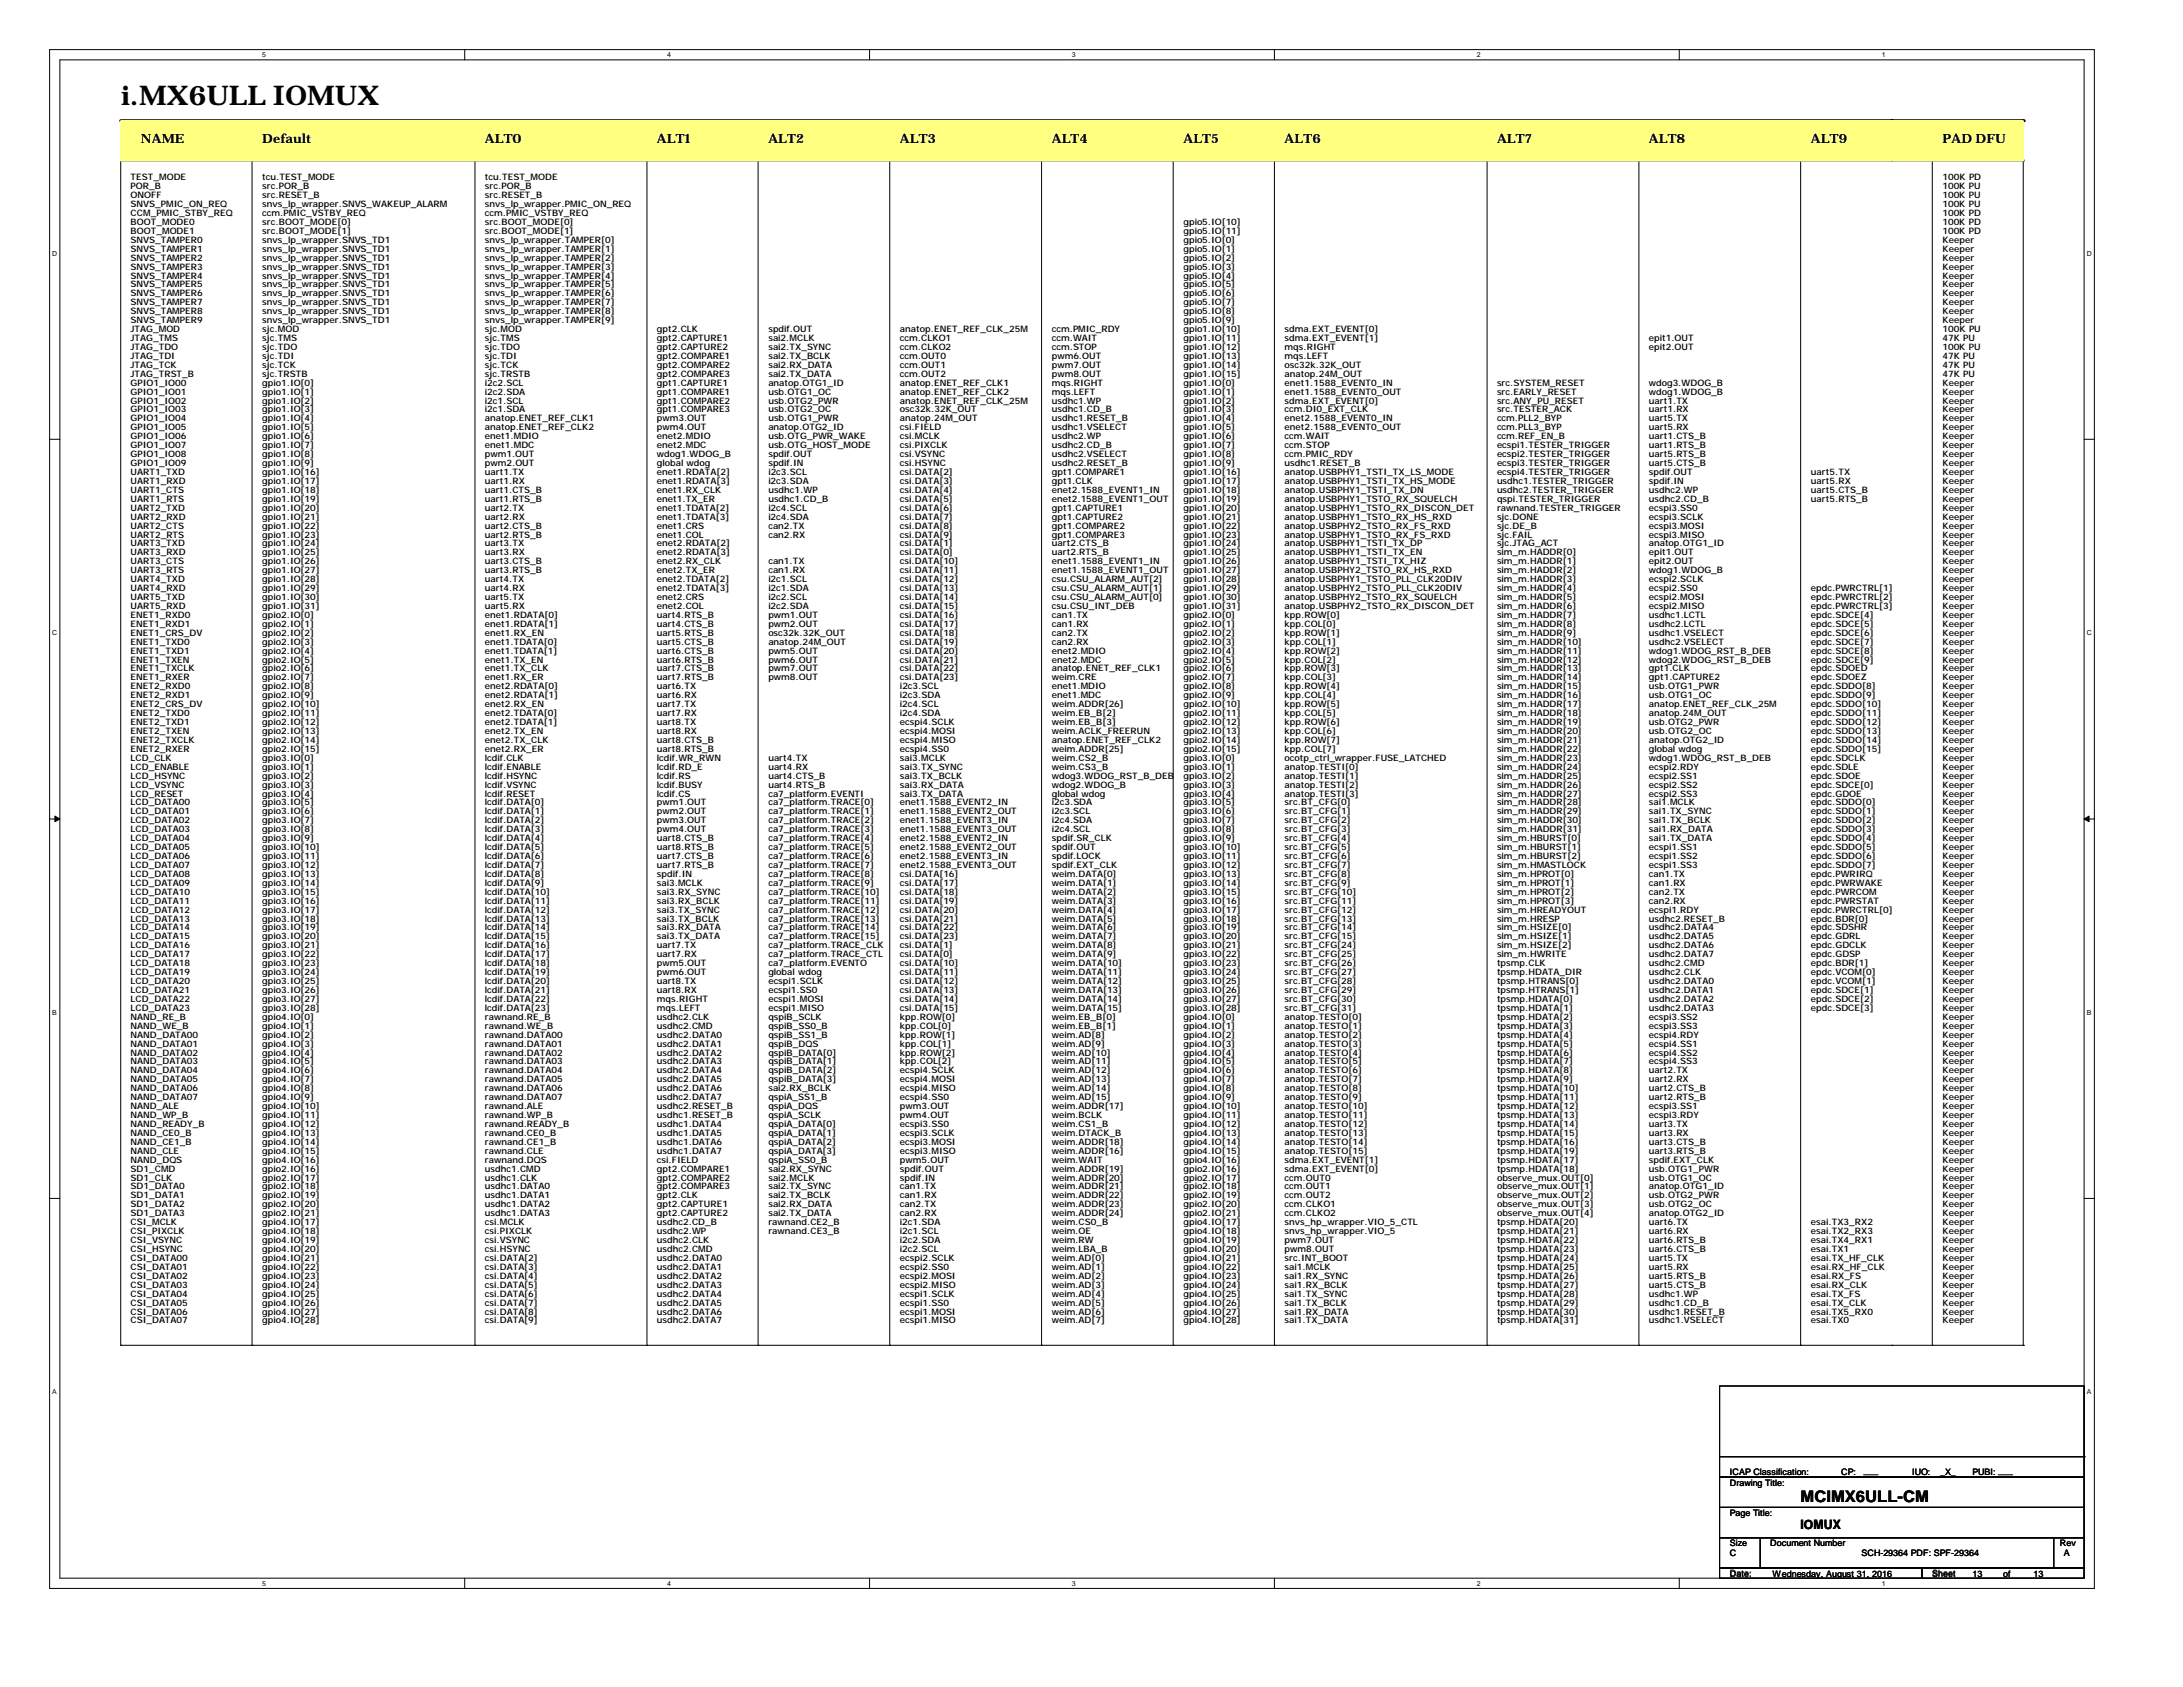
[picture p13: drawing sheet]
<svg xmlns="http://www.w3.org/2000/svg" width="279mm" height="216mm" viewBox="0 0 279 216" stroke-linecap="round" stroke-linejoin="round" font-family="sans-serif">
<defs><g id="words">
<text font-size="3.5" x="15.5" y="13.4">i.MX6ULL IOMUX</text>
<text font-size="2" x="230.5" y="192.2">MCIMX6ULL-CM</text>
<g font-size="1.7">
<text x="18" y="18.2">NAME</text>
<text x="33.6" y="18.2">Default</text>
<text x="62.1" y="18.2">ALT0</text>
<text x="84.1" y="18.2">ALT1</text>
<text x="98.3" y="18.2">ALT2</text>
<text x="115.2" y="18.2">ALT3</text>
<text x="134.6" y="18.2">ALT4</text>
<text x="151.5" y="18.2">ALT5</text>
<text x="164.4" y="18.2">ALT6</text>
<text x="191.6" y="18.2">ALT7</text>
<text x="211" y="18.2">ALT8</text>
<text x="231.8" y="18.2">ALT9</text>
<text x="248.6" y="18.2">PADDFU</text>
<text x="230.5" y="195.7">IOMUX</text>
</g>
<g font-size="1.1">
<text x="16.7" y="23.1">TEST_MODE</text>
<text x="33.6" y="23.1">tcu.TEST_MODE</text>
<text x="62.1" y="23.1">tcu.TEST_MODE</text>
<text x="248.6" y="23.1">100K PD</text>
<text x="16.7" y="24.2">POR_B</text>
<text x="16.7" y="25.4">ONOFF</text>
<text x="16.7" y="26.5">SNVS_PMIC_ON_REQ</text>
<text x="16.7" y="27.6">CCM_PMIC_STBY_REQ</text>
<text x="16.7" y="28.8">BOOT_MODE0</text>
<text x="16.7" y="29.9">BOOT_MODE1</text>
<text x="33.6" y="24.2">src.POR_B</text>
<text x="33.6" y="25.4">src.RESET_B</text>
<text x="33.6" y="26.5">snvs_lp_wrapper.SNVS_WAKEUP_ALARM</text>
<text x="33.6" y="27.6">ccm.PMIC_VSTBY_REQ</text>
<text x="33.6" y="28.8">src.BOOT_MODE[0]</text>
<text x="33.6" y="29.9">src.BOOT_MODE[1]</text>
<text x="62.1" y="24.2">src.POR_B</text>
<text x="62.1" y="25.4">src.RESET_B</text>
<text x="62.1" y="26.5">snvs_lp_wrapper.PMIC_ON_REQ</text>
<text x="62.1" y="27.6">ccm.PMIC_VSTBY_REQ</text>
<text x="62.1" y="28.8">src.BOOT_MODE[0]</text>
<text x="62.1" y="29.9">src.BOOT_MODE[1]</text>
<text x="151.5" y="28.8">gpio5.IO[10]</text>
<text x="151.5" y="29.9">gpio5.IO[11]</text>
<text x="248.6" y="24.2">100K PU</text>
<text x="248.6" y="25.4">100K PU</text>
<text x="248.6" y="26.5">100K PU</text>
<text x="248.6" y="27.6">100K PD</text>
<text x="248.6" y="28.8">100K PD</text>
<text x="248.6" y="29.9">100K PD</text>
<text x="16.7" y="31.1">SNVS_TAMPER0</text>
<text x="16.7" y="32.2">SNVS_TAMPER1</text>
<text x="16.7" y="33.4">SNVS_TAMPER2</text>
<text x="16.7" y="34.5">SNVS_TAMPER3</text>
<text x="16.7" y="35.6">SNVS_TAMPER4</text>
<text x="33.6" y="31.1">snvs_lp_wrapper.SNVS_TD1</text>
<text x="33.6" y="32.2">snvs_lp_wrapper.SNVS_TD1</text>
<text x="33.6" y="33.4">snvs_lp_wrapper.SNVS_TD1</text>
<text x="33.6" y="34.5">snvs_lp_wrapper.SNVS_TD1</text>
<text x="33.6" y="35.6">snvs_lp_wrapper.SNVS_TD1</text>
<text x="62.1" y="31.1">snvs_lp_wrapper.TAMPER[0]</text>
<text x="62.1" y="32.2">snvs_lp_wrapper.TAMPER[1]</text>
<text x="62.1" y="33.4">snvs_lp_wrapper.TAMPER[2]</text>
<text x="62.1" y="34.5">snvs_lp_wrapper.TAMPER[3]</text>
<text x="62.1" y="35.6">snvs_lp_wrapper.TAMPER[4]</text>
<text x="151.5" y="31.1">gpio5.IO[0]</text>
<text x="151.5" y="32.2">gpio5.IO[1]</text>
<text x="151.5" y="33.4">gpio5.IO[2]</text>
<text x="151.5" y="34.5">gpio5.IO[3]</text>
<text x="151.5" y="35.6">gpio5.IO[4]</text>
<text x="248.6" y="31.1">Keeper</text>
<text x="248.6" y="32.2">Keeper</text>
<text x="248.6" y="33.4">Keeper</text>
<text x="248.6" y="34.5">Keeper</text>
<text x="248.6" y="35.6">Keeper</text>
<text x="16.7" y="36.8">SNVS_TAMPER5</text>
<text x="16.7" y="37.9">SNVS_TAMPER6</text>
<text x="16.7" y="39.1">SNVS_TAMPER7</text>
<text x="16.7" y="40.2">SNVS_TAMPER8</text>
<text x="16.7" y="41.4">SNVS_TAMPER9</text>
<text x="33.6" y="36.8">snvs_lp_wrapper.SNVS_TD1</text>
<text x="33.6" y="37.9">snvs_lp_wrapper.SNVS_TD1</text>
<text x="33.6" y="39.1">snvs_lp_wrapper.SNVS_TD1</text>
<text x="33.6" y="40.2">snvs_lp_wrapper.SNVS_TD1</text>
<text x="33.6" y="41.4">snvs_lp_wrapper.SNVS_TD1</text>
<text x="62.1" y="36.8">snvs_lp_wrapper.TAMPER[5]</text>
<text x="62.1" y="37.9">snvs_lp_wrapper.TAMPER[6]</text>
<text x="62.1" y="39.1">snvs_lp_wrapper.TAMPER[7]</text>
<text x="62.1" y="40.2">snvs_lp_wrapper.TAMPER[8]</text>
<text x="62.1" y="41.4">snvs_lp_wrapper.TAMPER[9]</text>
<text x="151.5" y="36.8">gpio5.IO[5]</text>
<text x="151.5" y="37.9">gpio5.IO[6]</text>
<text x="151.5" y="39.1">gpio5.IO[7]</text>
<text x="151.5" y="40.2">gpio5.IO[8]</text>
<text x="151.5" y="41.4">gpio5.IO[9]</text>
<text x="248.6" y="36.8">Keeper</text>
<text x="248.6" y="37.9">Keeper</text>
<text x="248.6" y="39.1">Keeper</text>
<text x="248.6" y="40.2">Keeper</text>
<text x="248.6" y="41.4">Keeper</text>
<text x="16.7" y="42.5">JTAG_MOD</text>
<text x="16.7" y="43.6">JTAG_TMS</text>
<text x="16.7" y="44.8">JTAG_TDO</text>
<text x="16.7" y="45.9">JTAG_TDI</text>
<text x="16.7" y="47.1">JTAG_TCK</text>
<text x="33.6" y="42.5">sjc.MOD</text>
<text x="33.6" y="43.6">sjc.TMS</text>
<text x="33.6" y="44.8">sjc.TDO</text>
<text x="33.6" y="45.9">sjc.TDI</text>
<text x="33.6" y="47.1">sjc.TCK</text>
<text x="62.1" y="42.5">sjc.MOD</text>
<text x="62.1" y="43.6">sjc.TMS</text>
<text x="62.1" y="44.8">sjc.TDO</text>
<text x="62.1" y="45.9">sjc.TDI</text>
<text x="62.1" y="47.1">sjc.TCK</text>
<text x="84.1" y="42.5">gpt2.CLK</text>
<text x="84.1" y="43.6">gpt2.CAPTURE1</text>
<text x="84.1" y="44.8">gpt2.CAPTURE2</text>
<text x="84.1" y="45.9">gpt2.COMPARE1</text>
<text x="84.1" y="47.1">gpt2.COMPARE2</text>
<text x="98.3" y="42.5">spdif.OUT</text>
<text x="98.3" y="43.6">sai2.MCLK</text>
<text x="98.3" y="44.8">sai2.TX_SYNC</text>
<text x="98.3" y="45.9">sai2.TX_BCLK</text>
<text x="98.3" y="47.1">sai2.RX_DATA</text>
<text x="115.2" y="42.5">anatop.ENET_REF_CLK_25M</text>
<text x="115.2" y="43.6">ccm.CLKO1</text>
<text x="115.2" y="44.8">ccm.CLKO2</text>
<text x="115.2" y="45.9">ccm.OUT0</text>
<text x="115.2" y="47.1">ccm.OUT1</text>
<text x="134.6" y="42.5">ccm.PMIC_RDY</text>
<text x="134.6" y="43.6">ccm.WAIT</text>
<text x="134.6" y="44.8">ccm.STOP</text>
<text x="134.6" y="45.9">pwm6.OUT</text>
<text x="134.6" y="47.1">pwm7.OUT</text>
<text x="151.5" y="42.5">gpio1.IO[10]</text>
<text x="151.5" y="43.6">gpio1.IO[11]</text>
<text x="151.5" y="44.8">gpio1.IO[12]</text>
<text x="151.5" y="45.9">gpio1.IO[13]</text>
<text x="151.5" y="47.1">gpio1.IO[14]</text>
<text x="164.4" y="42.5">sdma.EXT_EVENT[0]</text>
<text x="164.4" y="43.6">sdma.EXT_EVENT[1]</text>
<text x="164.4" y="44.8">mqs.RIGHT</text>
<text x="164.4" y="45.9">mqs.LEFT</text>
<text x="164.4" y="47.1">osc32k.32K_OUT</text>
<text x="211" y="43.6">epit1.OUT</text>
<text x="211" y="44.8">epit2.OUT</text>
<text x="248.6" y="42.5">100K PU</text>
<text x="248.6" y="43.6">47K PU</text>
<text x="248.6" y="44.8">100K PU</text>
<text x="248.6" y="45.9">47K PU</text>
<text x="248.6" y="47.1">47K PU</text>
<text x="16.7" y="48.2">JTAG_TRST_B</text>
<text x="16.7" y="49.4">GPIO1_IO00</text>
<text x="16.7" y="50.5">GPIO1_IO01</text>
<text x="16.7" y="51.6">GPIO1_IO02</text>
<text x="16.7" y="52.8">GPIO1_IO03</text>
<text x="16.7" y="53.9">GPIO1_IO04</text>
<text x="33.6" y="48.2">sjc.TRSTB</text>
<text x="33.6" y="49.4">gpio1.IO[0]</text>
<text x="33.6" y="50.5">gpio1.IO[1]</text>
<text x="33.6" y="51.6">gpio1.IO[2]</text>
<text x="33.6" y="52.8">gpio1.IO[3]</text>
<text x="33.6" y="53.9">gpio1.IO[4]</text>
<text x="62.1" y="48.2">sjc.TRSTB</text>
<text x="62.1" y="49.4">i2c2.SCL</text>
<text x="62.1" y="50.5">i2c2.SDA</text>
<text x="62.1" y="51.6">i2c1.SCL</text>
<text x="62.1" y="52.8">i2c1.SDA</text>
<text x="62.1" y="53.9">anatop.ENET_REF_CLK1</text>
<text x="84.1" y="48.2">gpt2.COMPARE3</text>
<text x="84.1" y="49.4">gpt1.CAPTURE1</text>
<text x="84.1" y="50.5">gpt1.COMPARE1</text>
<text x="84.1" y="51.6">gpt1.COMPARE2</text>
<text x="84.1" y="52.8">gpt1.COMPARE3</text>
<text x="84.1" y="53.9">pwm3.OUT</text>
<text x="98.3" y="48.2">sai2.TX_DATA</text>
<text x="98.3" y="49.4">anatop.OTG1_ID</text>
<text x="98.3" y="50.5">usb.OTG1_OC</text>
<text x="98.3" y="51.6">usb.OTG2_PWR</text>
<text x="98.3" y="52.8">usb.OTG2_OC</text>
<text x="98.3" y="53.9">usb.OTG1_PWR</text>
<text x="115.2" y="48.2">ccm.OUT2</text>
<text x="115.2" y="49.4">anatop.ENET_REF_CLK1</text>
<text x="115.2" y="50.5">anatop.ENET_REF_CLK2</text>
<text x="115.2" y="51.6">anatop.ENET_REF_CLK_25M</text>
<text x="115.2" y="52.8">osc32k.32K_OUT</text>
<text x="115.2" y="53.9">anatop.24M_OUT</text>
<text x="134.6" y="48.2">pwm8.OUT</text>
<text x="134.6" y="49.4">mqs.RIGHT</text>
<text x="134.6" y="50.5">mqs.LEFT</text>
<text x="134.6" y="51.6">usdhc1.WP</text>
<text x="134.6" y="52.8">usdhc1.CD_B</text>
<text x="134.6" y="53.9">usdhc1.RESET_B</text>
<text x="151.5" y="48.2">gpio1.IO[15]</text>
<text x="151.5" y="49.4">gpio1.IO[0]</text>
<text x="151.5" y="50.5">gpio1.IO[1]</text>
<text x="151.5" y="51.6">gpio1.IO[2]</text>
<text x="151.5" y="52.8">gpio1.IO[3]</text>
<text x="151.5" y="53.9">gpio1.IO[4]</text>
<text x="164.4" y="48.2">anatop.24M_OUT</text>
<text x="164.4" y="49.4">enet1.1588_EVENT0_IN</text>
<text x="164.4" y="50.5">enet1.1588_EVENT0_OUT</text>
<text x="164.4" y="51.6">sdma.EXT_EVENT[0]</text>
<text x="164.4" y="52.8">ccm.DI0_EXT_CLK</text>
<text x="164.4" y="53.9">enet2.1588_EVENT0_IN</text>
<text x="191.6" y="49.4">src.SYSTEM_RESET</text>
<text x="191.6" y="50.5">src.EARLY_RESET</text>
<text x="191.6" y="51.6">src.ANY_PU_RESET</text>
<text x="191.6" y="52.8">src.TESTER_ACK</text>
<text x="191.6" y="53.9">ccm.PLL2_BYP</text>
<text x="211" y="49.4">wdog3.WDOG_B</text>
<text x="211" y="50.5">wdog1.WDOG_B</text>
<text x="211" y="51.6">uart1.TX</text>
<text x="211" y="52.8">uart1.RX</text>
<text x="211" y="53.9">uart5.TX</text>
<text x="248.6" y="48.2">47K PU</text>
<text x="248.6" y="49.4">Keeper</text>
<text x="248.6" y="50.5">Keeper</text>
<text x="248.6" y="51.6">Keeper</text>
<text x="248.6" y="52.8">Keeper</text>
<text x="248.6" y="53.9">Keeper</text>
<text x="16.7" y="55.1">GPIO1_IO05</text>
<text x="16.7" y="56.2">GPIO1_IO06</text>
<text x="16.7" y="57.4">GPIO1_IO07</text>
<text x="16.7" y="58.5">GPIO1_IO08</text>
<text x="16.7" y="59.6">GPIO1_IO09</text>
<text x="33.6" y="55.1">gpio1.IO[5]</text>
<text x="33.6" y="56.2">gpio1.IO[6]</text>
<text x="33.6" y="57.4">gpio1.IO[7]</text>
<text x="33.6" y="58.5">gpio1.IO[8]</text>
<text x="33.6" y="59.6">gpio1.IO[9]</text>
<text x="62.1" y="55.1">anatop.ENET_REF_CLK2</text>
<text x="62.1" y="56.2">enet1.MDIO</text>
<text x="62.1" y="57.4">enet1.MDC</text>
<text x="62.1" y="58.5">pwm1.OUT</text>
<text x="62.1" y="59.6">pwm2.OUT</text>
<text x="84.1" y="55.1">pwm4.OUT</text>
<text x="84.1" y="56.2">enet2.MDIO</text>
<text x="84.1" y="57.4">enet2.MDC</text>
<text x="84.1" y="58.5">wdog1.WDOG_B</text>
<text x="84.1" y="59.6">global wdog</text>
<text x="98.3" y="55.1">anatop.OTG2_ID</text>
<text x="98.3" y="56.2">usb.OTG_PWR_WAKE</text>
<text x="98.3" y="57.4">usb.OTG_HOST_MODE</text>
<text x="98.3" y="58.5">spdif.OUT</text>
<text x="98.3" y="59.6">spdif.IN</text>
<text x="115.2" y="55.1">csi.FIELD</text>
<text x="115.2" y="56.2">csi.MCLK</text>
<text x="115.2" y="57.4">csi.PIXCLK</text>
<text x="115.2" y="58.5">csi.VSYNC</text>
<text x="115.2" y="59.6">csi.HSYNC</text>
<text x="134.6" y="55.1">usdhc1.VSELECT</text>
<text x="134.6" y="56.2">usdhc2.WP</text>
<text x="134.6" y="57.4">usdhc2.CD_B</text>
<text x="134.6" y="58.5">usdhc2.VSELECT</text>
<text x="134.6" y="59.6">usdhc2.RESET_B</text>
<text x="151.5" y="55.1">gpio1.IO[5]</text>
<text x="151.5" y="56.2">gpio1.IO[6]</text>
<text x="151.5" y="57.4">gpio1.IO[7]</text>
<text x="151.5" y="58.5">gpio1.IO[8]</text>
<text x="151.5" y="59.6">gpio1.IO[9]</text>
<text x="164.4" y="55.1">enet2.1588_EVENT0_OUT</text>
<text x="164.4" y="56.2">ccm.WAIT</text>
<text x="164.4" y="57.4">ccm.STOP</text>
<text x="164.4" y="58.5">ccm.PMIC_RDY</text>
<text x="164.4" y="59.6">usdhc1.RESET_B</text>
<text x="191.6" y="55.1">ccm.PLL3_BYP</text>
<text x="191.6" y="56.2">ccm.REF_EN_B</text>
<text x="191.6" y="57.4">ecspi1.TESTER_TRIGGER</text>
<text x="191.6" y="58.5">ecspi2.TESTER_TRIGGER</text>
<text x="191.6" y="59.6">ecspi3.TESTER_TRIGGER</text>
<text x="211" y="55.1">uart5.RX</text>
<text x="211" y="56.2">uart1.CTS_B</text>
<text x="211" y="57.4">uart1.RTS_B</text>
<text x="211" y="58.5">uart5.RTS_B</text>
<text x="211" y="59.6">uart5.CTS_B</text>
<text x="248.6" y="55.1">Keeper</text>
<text x="248.6" y="56.2">Keeper</text>
<text x="248.6" y="57.4">Keeper</text>
<text x="248.6" y="58.5">Keeper</text>
<text x="248.6" y="59.6">Keeper</text>
<text x="16.7" y="60.8">UART1_TXD</text>
<text x="16.7" y="61.9">UART1_RXD</text>
<text x="16.7" y="63.1">UART1_CTS</text>
<text x="16.7" y="64.2">UART1_RTS</text>
<text x="16.7" y="65.4">UART2_TXD</text>
<text x="33.6" y="60.8">gpio1.IO[16]</text>
<text x="33.6" y="61.9">gpio1.IO[17]</text>
<text x="33.6" y="63.1">gpio1.IO[18]</text>
<text x="33.6" y="64.2">gpio1.IO[19]</text>
<text x="33.6" y="65.4">gpio1.IO[20]</text>
<text x="62.1" y="60.8">uart1.TX</text>
<text x="62.1" y="61.9">uart1.RX</text>
<text x="62.1" y="63.1">uart1.CTS_B</text>
<text x="62.1" y="64.2">uart1.RTS_B</text>
<text x="62.1" y="65.4">uart2.TX</text>
<text x="84.1" y="60.8">enet1.RDATA[2]</text>
<text x="84.1" y="61.9">enet1.RDATA[3]</text>
<text x="84.1" y="63.1">enet1.RX_CLK</text>
<text x="84.1" y="64.2">enet1.TX_ER</text>
<text x="84.1" y="65.4">enet1.TDATA[2]</text>
<text x="98.3" y="60.8">i2c3.SCL</text>
<text x="98.3" y="61.9">i2c3.SDA</text>
<text x="98.3" y="63.1">usdhc1.WP</text>
<text x="98.3" y="64.2">usdhc1.CD_B</text>
<text x="98.3" y="65.4">i2c4.SCL</text>
<text x="115.2" y="60.8">csi.DATA[2]</text>
<text x="115.2" y="61.9">csi.DATA[3]</text>
<text x="115.2" y="63.1">csi.DATA[4]</text>
<text x="115.2" y="64.2">csi.DATA[5]</text>
<text x="115.2" y="65.4">csi.DATA[6]</text>
<text x="134.6" y="60.8">gpt1.COMPARE1</text>
<text x="134.6" y="61.9">gpt1.CLK</text>
<text x="134.6" y="63.1">enet2.1588_EVENT1_IN</text>
<text x="134.6" y="64.2">enet2.1588_EVENT1_OUT</text>
<text x="134.6" y="65.4">gpt1.CAPTURE1</text>
<text x="151.5" y="60.8">gpio1.IO[16]</text>
<text x="151.5" y="61.9">gpio1.IO[17]</text>
<text x="151.5" y="63.1">gpio1.IO[18]</text>
<text x="151.5" y="64.2">gpio1.IO[19]</text>
<text x="151.5" y="65.4">gpio1.IO[20]</text>
<text x="164.4" y="60.8">anatop.USBPHY1_TSTI_TX_LS_MODE</text>
<text x="164.4" y="61.9">anatop.USBPHY1_TSTI_TX_HS_MODE</text>
<text x="164.4" y="63.1">anatop.USBPHY1_TSTI_TX_DN</text>
<text x="164.4" y="64.2">anatop.USBPHY1_TSTO_RX_SQUELCH</text>
<text x="164.4" y="65.4">anatop.USBPHY1_TSTO_RX_DISCON_DET</text>
<text x="191.6" y="60.8">ecspi4.TESTER_TRIGGER</text>
<text x="191.6" y="61.9">usdhc1.TESTER_TRIGGER</text>
<text x="191.6" y="63.1">usdhc2.TESTER_TRIGGER</text>
<text x="191.6" y="64.2">qspi.TESTER_TRIGGER</text>
<text x="191.6" y="65.4">rawnand.TESTER_TRIGGER</text>
<text x="211" y="60.8">spdif.OUT</text>
<text x="211" y="61.9">spdif.IN</text>
<text x="211" y="63.1">usdhc2.WP</text>
<text x="211" y="64.2">usdhc2.CD_B</text>
<text x="211" y="65.4">ecspi3.SS0</text>
<text x="231.8" y="60.8">uart5.TX</text>
<text x="231.8" y="61.9">uart5.RX</text>
<text x="231.8" y="63.1">uart5.CTS_B</text>
<text x="231.8" y="64.2">uart5.RTS_B</text>
<text x="248.6" y="60.8">Keeper</text>
<text x="248.6" y="61.9">Keeper</text>
<text x="248.6" y="63.1">Keeper</text>
<text x="248.6" y="64.2">Keeper</text>
<text x="248.6" y="65.4">Keeper</text>
<text x="16.7" y="66.5">UART2_RXD</text>
<text x="16.7" y="67.6">UART2_CTS</text>
<text x="16.7" y="68.8">UART2_RTS</text>
<text x="16.7" y="69.9">UART3_TXD</text>
<text x="16.7" y="71.1">UART3_RXD</text>
<text x="33.6" y="66.5">gpio1.IO[21]</text>
<text x="33.6" y="67.6">gpio1.IO[22]</text>
<text x="33.6" y="68.8">gpio1.IO[23]</text>
<text x="33.6" y="69.9">gpio1.IO[24]</text>
<text x="33.6" y="71.1">gpio1.IO[25]</text>
<text x="62.1" y="66.5">uart2.RX</text>
<text x="62.1" y="67.6">uart2.CTS_B</text>
<text x="62.1" y="68.8">uart2.RTS_B</text>
<text x="62.1" y="69.9">uart3.TX</text>
<text x="62.1" y="71.1">uart3.RX</text>
<text x="84.1" y="66.5">enet1.TDATA[3]</text>
<text x="84.1" y="67.6">enet1.CRS</text>
<text x="84.1" y="68.8">enet1.COL</text>
<text x="84.1" y="69.9">enet2.RDATA[2]</text>
<text x="84.1" y="71.1">enet2.RDATA[3]</text>
<text x="98.3" y="66.5">i2c4.SDA</text>
<text x="98.3" y="67.6">can2.TX</text>
<text x="98.3" y="68.8">can2.RX</text>
<text x="115.2" y="66.5">csi.DATA[7]</text>
<text x="115.2" y="67.6">csi.DATA[8]</text>
<text x="115.2" y="68.8">csi.DATA[9]</text>
<text x="115.2" y="69.9">csi.DATA[1]</text>
<text x="115.2" y="71.1">csi.DATA[0]</text>
<text x="134.6" y="66.5">gpt1.CAPTURE2</text>
<text x="134.6" y="67.6">gpt1.COMPARE2</text>
<text x="134.6" y="68.8">gpt1.COMPARE3</text>
<text x="134.6" y="69.9">uart2.CTS_B</text>
<text x="134.6" y="71.1">uart2.RTS_B</text>
<text x="151.5" y="66.5">gpio1.IO[21]</text>
<text x="151.5" y="67.6">gpio1.IO[22]</text>
<text x="151.5" y="68.8">gpio1.IO[23]</text>
<text x="151.5" y="69.9">gpio1.IO[24]</text>
<text x="151.5" y="71.1">gpio1.IO[25]</text>
<text x="164.4" y="66.5">anatop.USBPHY1_TSTO_RX_HS_RXD</text>
<text x="164.4" y="67.6">anatop.USBPHY2_TSTO_RX_FS_RXD</text>
<text x="164.4" y="68.8">anatop.USBPHY1_TSTO_RX_FS_RXD</text>
<text x="164.4" y="69.9">anatop.USBPHY1_TSTI_TX_DP</text>
<text x="164.4" y="71.1">anatop.USBPHY1_TSTI_TX_EN</text>
<text x="191.6" y="66.5">sjc.DONE</text>
<text x="191.6" y="67.6">sjc.DE_B</text>
<text x="191.6" y="68.8">sjc.FAIL</text>
<text x="191.6" y="69.9">sjc.JTAG_ACT</text>
<text x="191.6" y="71.1">sim_m.HADDR[0]</text>
<text x="211" y="66.5">ecspi3.SCLK</text>
<text x="211" y="67.6">ecspi3.MOSI</text>
<text x="211" y="68.8">ecspi3.MISO</text>
<text x="211" y="69.9">anatop.OTG1_ID</text>
<text x="211" y="71.1">epit1.OUT</text>
<text x="248.6" y="66.5">Keeper</text>
<text x="248.6" y="67.6">Keeper</text>
<text x="248.6" y="68.8">Keeper</text>
<text x="248.6" y="69.9">Keeper</text>
<text x="248.6" y="71.1">Keeper</text>
<text x="16.7" y="72.2">UART3_CTS</text>
<text x="16.7" y="73.4">UART3_RTS</text>
<text x="16.7" y="74.5">UART4_TXD</text>
<text x="16.7" y="75.6">UART4_RXD</text>
<text x="16.7" y="76.8">UART5_TXD</text>
<text x="16.7" y="77.9">UART5_RXD</text>
<text x="33.6" y="72.2">gpio1.IO[26]</text>
<text x="33.6" y="73.4">gpio1.IO[27]</text>
<text x="33.6" y="74.5">gpio1.IO[28]</text>
<text x="33.6" y="75.6">gpio1.IO[29]</text>
<text x="33.6" y="76.8">gpio1.IO[30]</text>
<text x="33.6" y="77.9">gpio1.IO[31]</text>
<text x="62.1" y="72.2">uart3.CTS_B</text>
<text x="62.1" y="73.4">uart3.RTS_B</text>
<text x="62.1" y="74.5">uart4.TX</text>
<text x="62.1" y="75.6">uart4.RX</text>
<text x="62.1" y="76.8">uart5.TX</text>
<text x="62.1" y="77.9">uart5.RX</text>
<text x="84.1" y="72.2">enet2.RX_CLK</text>
<text x="84.1" y="73.4">enet2.TX_ER</text>
<text x="84.1" y="74.5">enet2.TDATA[2]</text>
<text x="84.1" y="75.6">enet2.TDATA[3]</text>
<text x="84.1" y="76.8">enet2.CRS</text>
<text x="84.1" y="77.9">enet2.COL</text>
<text x="98.3" y="72.2">can1.TX</text>
<text x="98.3" y="73.4">can1.RX</text>
<text x="98.3" y="74.5">i2c1.SCL</text>
<text x="98.3" y="75.6">i2c1.SDA</text>
<text x="98.3" y="76.8">i2c2.SCL</text>
<text x="98.3" y="77.9">i2c2.SDA</text>
<text x="115.2" y="72.2">csi.DATA[10]</text>
<text x="115.2" y="73.4">csi.DATA[11]</text>
<text x="115.2" y="74.5">csi.DATA[12]</text>
<text x="115.2" y="75.6">csi.DATA[13]</text>
<text x="115.2" y="76.8">csi.DATA[14]</text>
<text x="115.2" y="77.9">csi.DATA[15]</text>
<text x="134.6" y="72.2">enet1.1588_EVENT1_IN</text>
<text x="134.6" y="73.4">enet1.1588_EVENT1_OUT</text>
<text x="134.6" y="74.5">csu.CSU_ALARM_AUT[2]</text>
<text x="134.6" y="75.6">csu.CSU_ALARM_AUT[1]</text>
<text x="134.6" y="76.8">csu.CSU_ALARM_AUT[0]</text>
<text x="134.6" y="77.9">csu.CSU_INT_DEB</text>
<text x="151.5" y="72.2">gpio1.IO[26]</text>
<text x="151.5" y="73.4">gpio1.IO[27]</text>
<text x="151.5" y="74.5">gpio1.IO[28]</text>
<text x="151.5" y="75.6">gpio1.IO[29]</text>
<text x="151.5" y="76.8">gpio1.IO[30]</text>
<text x="151.5" y="77.9">gpio1.IO[31]</text>
<text x="164.4" y="72.2">anatop.USBPHY1_TSTI_TX_HIZ</text>
<text x="164.4" y="73.4">anatop.USBPHY2_TSTO_RX_HS_RXD</text>
<text x="164.4" y="74.5">anatop.USBPHY1_TSTO_PLL_CLK20DIV</text>
<text x="164.4" y="75.6">anatop.USBPHY2_TSTO_PLL_CLK20DIV</text>
<text x="164.4" y="76.8">anatop.USBPHY2_TSTO_RX_SQUELCH</text>
<text x="164.4" y="77.9">anatop.USBPHY2_TSTO_RX_DISCON_DET</text>
<text x="191.6" y="72.2">sim_m.HADDR[1]</text>
<text x="191.6" y="73.4">sim_m.HADDR[2]</text>
<text x="191.6" y="74.5">sim_m.HADDR[3]</text>
<text x="191.6" y="75.6">sim_m.HADDR[4]</text>
<text x="191.6" y="76.8">sim_m.HADDR[5]</text>
<text x="191.6" y="77.9">sim_m.HADDR[6]</text>
<text x="211" y="72.2">epit2.OUT</text>
<text x="211" y="73.4">wdog1.WDOG_B</text>
<text x="211" y="74.5">ecspi2.SCLK</text>
<text x="211" y="75.6">ecspi2.SS0</text>
<text x="211" y="76.8">ecspi2.MOSI</text>
<text x="211" y="77.9">ecspi2.MISO</text>
<text x="231.8" y="75.6">epdc.PWRCTRL[1]</text>
<text x="231.8" y="76.8">epdc.PWRCTRL[2]</text>
<text x="231.8" y="77.9">epdc.PWRCTRL[3]</text>
<text x="248.6" y="72.2">Keeper</text>
<text x="248.6" y="73.4">Keeper</text>
<text x="248.6" y="74.5">Keeper</text>
<text x="248.6" y="75.6">Keeper</text>
<text x="248.6" y="76.8">Keeper</text>
<text x="248.6" y="77.9">Keeper</text>
<text x="16.7" y="79.1">ENET1_RXD0</text>
<text x="16.7" y="80.2">ENET1_RXD1</text>
<text x="16.7" y="81.4">ENET1_CRS_DV</text>
<text x="16.7" y="82.5">ENET1_TXD0</text>
<text x="16.7" y="83.7">ENET1_TXD1</text>
<text x="33.6" y="79.1">gpio2.IO[0]</text>
<text x="33.6" y="80.2">gpio2.IO[1]</text>
<text x="33.6" y="81.4">gpio2.IO[2]</text>
<text x="33.6" y="82.5">gpio2.IO[3]</text>
<text x="33.6" y="83.7">gpio2.IO[4]</text>
<text x="62.1" y="79.1">enet1.RDATA[0]</text>
<text x="62.1" y="80.2">enet1.RDATA[1]</text>
<text x="62.1" y="81.4">enet1.RX_EN</text>
<text x="62.1" y="82.5">enet1.TDATA[0]</text>
<text x="62.1" y="83.6">enet1.TDATA[1]</text>
<text x="84.1" y="79.1">uart4.RTS_B</text>
<text x="84.1" y="80.2">uart4.CTS_B</text>
<text x="84.1" y="81.4">uart5.RTS_B</text>
<text x="84.1" y="82.5">uart5.CTS_B</text>
<text x="84.1" y="83.6">uart6.CTS_B</text>
<text x="98.3" y="79.1">pwm1.OUT</text>
<text x="98.3" y="80.2">pwm2.OUT</text>
<text x="98.3" y="81.4">osc32k.32K_OUT</text>
<text x="98.3" y="82.5">anatop.24M_OUT</text>
<text x="98.3" y="83.6">pwm5.OUT</text>
<text x="115.2" y="79.1">csi.DATA[16]</text>
<text x="115.2" y="80.2">csi.DATA[17]</text>
<text x="115.2" y="81.4">csi.DATA[18]</text>
<text x="115.2" y="82.5">csi.DATA[19]</text>
<text x="115.2" y="83.6">csi.DATA[20]</text>
<text x="134.6" y="79.1">can1.TX</text>
<text x="134.6" y="80.2">can1.RX</text>
<text x="134.6" y="81.4">can2.TX</text>
<text x="134.6" y="82.5">can2.RX</text>
<text x="134.6" y="83.6">enet2.MDIO</text>
<text x="151.5" y="79.1">gpio2.IO[0]</text>
<text x="151.5" y="80.2">gpio2.IO[1]</text>
<text x="151.5" y="81.4">gpio2.IO[2]</text>
<text x="151.5" y="82.5">gpio2.IO[3]</text>
<text x="151.5" y="83.6">gpio2.IO[4]</text>
<text x="164.4" y="79.1">kpp.ROW[0]</text>
<text x="164.4" y="80.2">kpp.COL[0]</text>
<text x="164.4" y="81.4">kpp.ROW[1]</text>
<text x="164.4" y="82.5">kpp.COL[1]</text>
<text x="164.4" y="83.6">kpp.ROW[2]</text>
<text x="191.6" y="79.1">sim_m.HADDR[7]</text>
<text x="191.6" y="80.2">sim_m.HADDR[8]</text>
<text x="191.6" y="81.4">sim_m.HADDR[9]</text>
<text x="191.6" y="82.5">sim_m.HADDR[10]</text>
<text x="191.6" y="83.6">sim_m.HADDR[11]</text>
<text x="211" y="79.1">usdhc1.LCTL</text>
<text x="211" y="80.2">usdhc2.LCTL</text>
<text x="211" y="81.4">usdhc1.VSELECT</text>
<text x="211" y="82.5">usdhc2.VSELECT</text>
<text x="211" y="83.6">wdog1.WDOG_RST_B_DEB</text>
<text x="231.8" y="79.1">epdc.SDCE[4]</text>
<text x="231.8" y="80.2">epdc.SDCE[5]</text>
<text x="231.8" y="81.4">epdc.SDCE[6]</text>
<text x="231.8" y="82.5">epdc.SDCE[7]</text>
<text x="231.8" y="83.7">epdc.SDCE[8]</text>
<text x="248.6" y="79.1">Keeper</text>
<text x="248.6" y="80.2">Keeper</text>
<text x="248.6" y="81.4">Keeper</text>
<text x="248.6" y="82.5">Keeper</text>
<text x="248.6" y="83.6">Keeper</text>
<text x="16.7" y="84.8">ENET1_TXEN</text>
<text x="16.7" y="85.9">ENET1_TXCLK</text>
<text x="16.7" y="87.1">ENET1_RXER</text>
<text x="16.7" y="88.2">ENET2_RXD0</text>
<text x="16.7" y="89.4">ENET2_RXD1</text>
<text x="33.6" y="84.8">gpio2.IO[5]</text>
<text x="33.6" y="85.9">gpio2.IO[6]</text>
<text x="33.6" y="87.1">gpio2.IO[7]</text>
<text x="33.6" y="88.2">gpio2.IO[8]</text>
<text x="33.6" y="89.4">gpio2.IO[9]</text>
<text x="62.1" y="84.8">enet1.TX_EN</text>
<text x="62.1" y="85.9">enet1.TX_CLK</text>
<text x="62.1" y="87.1">enet1.RX_ER</text>
<text x="62.1" y="88.2">enet2.RDATA[0]</text>
<text x="62.1" y="89.4">enet2.RDATA[1]</text>
<text x="84.1" y="84.8">uart6.RTS_B</text>
<text x="84.1" y="85.9">uart7.CTS_B</text>
<text x="84.1" y="87.1">uart7.RTS_B</text>
<text x="84.1" y="88.2">uart6.TX</text>
<text x="84.1" y="89.4">uart6.RX</text>
<text x="98.3" y="84.8">pwm6.OUT</text>
<text x="98.3" y="85.9">pwm7.OUT</text>
<text x="98.3" y="87.1">pwm8.OUT</text>
<text x="115.2" y="84.8">csi.DATA[21]</text>
<text x="115.2" y="85.9">csi.DATA[22]</text>
<text x="115.2" y="87.1">csi.DATA[23]</text>
<text x="115.2" y="88.2">i2c3.SCL</text>
<text x="115.2" y="89.4">i2c3.SDA</text>
<text x="134.6" y="84.8">enet2.MDC</text>
<text x="134.6" y="85.9">anatop.ENET_REF_CLK1</text>
<text x="134.6" y="87.1">weim.CRE</text>
<text x="134.6" y="88.2">enet1.MDIO</text>
<text x="134.6" y="89.4">enet1.MDC</text>
<text x="151.5" y="84.8">gpio2.IO[5]</text>
<text x="151.5" y="85.9">gpio2.IO[6]</text>
<text x="151.5" y="87.1">gpio2.IO[7]</text>
<text x="151.5" y="88.2">gpio2.IO[8]</text>
<text x="151.5" y="89.4">gpio2.IO[9]</text>
<text x="164.4" y="84.8">kpp.COL[2]</text>
<text x="164.4" y="85.9">kpp.ROW[3]</text>
<text x="164.4" y="87.1">kpp.COL[3]</text>
<text x="164.4" y="88.2">kpp.ROW[4]</text>
<text x="164.4" y="89.4">kpp.COL[4]</text>
<text x="191.6" y="84.8">sim_m.HADDR[12]</text>
<text x="191.6" y="85.9">sim_m.HADDR[13]</text>
<text x="191.6" y="87.1">sim_m.HADDR[14]</text>
<text x="191.6" y="88.2">sim_m.HADDR[15]</text>
<text x="191.6" y="89.4">sim_m.HADDR[16]</text>
<text x="211" y="84.8">wdog2.WDOG_RST_B_DEB</text>
<text x="211" y="85.9">gpt1.CLK</text>
<text x="211" y="87.1">gpt1.CAPTURE2</text>
<text x="211" y="88.2">usb.OTG1_PWR</text>
<text x="211" y="89.4">usb.OTG1_OC</text>
<text x="231.8" y="84.8">epdc.SDCE[9]</text>
<text x="231.8" y="85.9">epdc.SDOED</text>
<text x="231.8" y="87.1">epdc.SDOEZ</text>
<text x="231.8" y="88.2">epdc.SDDO[8]</text>
<text x="231.8" y="89.4">epdc.SDDO[9]</text>
<text x="248.6" y="84.8">Keeper</text>
<text x="248.6" y="85.9">Keeper</text>
<text x="248.6" y="87.1">Keeper</text>
<text x="248.6" y="88.2">Keeper</text>
<text x="248.6" y="89.4">Keeper</text>
<text x="16.7" y="90.5">ENET2_CRS_DV</text>
<text x="16.7" y="91.7">ENET2_TXD0</text>
<text x="16.7" y="92.8">ENET2_TXD1</text>
<text x="16.7" y="93.9">ENET2_TXEN</text>
<text x="16.7" y="95.1">ENET2_TXCLK</text>
<text x="33.6" y="90.5">gpio2.IO[10]</text>
<text x="33.6" y="91.7">gpio2.IO[11]</text>
<text x="33.6" y="92.8">gpio2.IO[12]</text>
<text x="33.6" y="93.9">gpio2.IO[13]</text>
<text x="33.6" y="95.1">gpio2.IO[14]</text>
<text x="62.1" y="90.5">enet2.RX_EN</text>
<text x="62.1" y="91.7">enet2.TDATA[0]</text>
<text x="62.1" y="92.8">enet2.TDATA[1]</text>
<text x="62.1" y="93.9">enet2.TX_EN</text>
<text x="62.1" y="95.1">enet2.TX_CLK</text>
<text x="84.1" y="90.5">uart7.TX</text>
<text x="84.1" y="91.7">uart7.RX</text>
<text x="84.1" y="92.8">uart8.TX</text>
<text x="84.1" y="93.9">uart8.RX</text>
<text x="84.1" y="95.1">uart8.CTS_B</text>
<text x="115.2" y="90.5">i2c4.SCL</text>
<text x="115.2" y="91.7">i2c4.SDA</text>
<text x="115.2" y="92.8">ecspi4.SCLK</text>
<text x="115.2" y="93.9">ecspi4.MOSI</text>
<text x="115.2" y="95.1">ecspi4.MISO</text>
<text x="134.6" y="90.5">weim.ADDR[26]</text>
<text x="134.6" y="91.7">weim.EB_B[2]</text>
<text x="134.6" y="92.8">weim.EB_B[3]</text>
<text x="134.6" y="93.9">weim.ACLK_FREERUN</text>
<text x="134.6" y="95.1">anatop.ENET_REF_CLK2</text>
<text x="151.5" y="90.5">gpio2.IO[10]</text>
<text x="151.5" y="91.6">gpio2.IO[11]</text>
<text x="151.5" y="92.8">gpio2.IO[12]</text>
<text x="151.5" y="93.9">gpio2.IO[13]</text>
<text x="151.5" y="95.1">gpio2.IO[14]</text>
<text x="164.4" y="90.5">kpp.ROW[5]</text>
<text x="164.4" y="91.6">kpp.COL[5]</text>
<text x="164.4" y="92.8">kpp.ROW[6]</text>
<text x="164.4" y="93.9">kpp.COL[6]</text>
<text x="164.4" y="95.1">kpp.ROW[7]</text>
<text x="191.6" y="90.5">sim_m.HADDR[17]</text>
<text x="191.6" y="91.6">sim_m.HADDR[18]</text>
<text x="191.6" y="92.8">sim_m.HADDR[19]</text>
<text x="191.6" y="93.9">sim_m.HADDR[20]</text>
<text x="191.6" y="95.1">sim_m.HADDR[21]</text>
<text x="211" y="90.5">anatop.ENET_REF_CLK_25M</text>
<text x="211" y="91.6">anatop.24M_OUT</text>
<text x="211" y="92.8">usb.OTG2_PWR</text>
<text x="211" y="93.9">usb.OTG2_OC</text>
<text x="211" y="95.1">anatop.OTG2_ID</text>
<text x="231.8" y="90.5">epdc.SDDO[10]</text>
<text x="231.8" y="91.7">epdc.SDDO[11]</text>
<text x="231.8" y="92.8">epdc.SDDO[12]</text>
<text x="231.8" y="93.9">epdc.SDDO[13]</text>
<text x="231.8" y="95.1">epdc.SDDO[14]</text>
<text x="248.6" y="90.5">Keeper</text>
<text x="248.6" y="91.6">Keeper</text>
<text x="248.6" y="92.8">Keeper</text>
<text x="248.6" y="93.9">Keeper</text>
<text x="248.6" y="95.1">Keeper</text>
<text x="16.7" y="96.2">ENET2_RXER</text>
<text x="16.7" y="97.4">LCD_CLK</text>
<text x="16.7" y="98.5">LCD_ENABLE</text>
<text x="16.7" y="99.7">LCD_HSYNC</text>
<text x="16.7" y="100.8">LCD_VSYNC</text>
<text x="16.7" y="101.9">LCD_RESET</text>
<text x="33.6" y="96.2">gpio2.IO[15]</text>
<text x="33.6" y="97.4">gpio3.IO[0]</text>
<text x="33.6" y="98.5">gpio3.IO[1]</text>
<text x="33.6" y="99.7">gpio3.IO[2]</text>
<text x="33.6" y="100.8">gpio3.IO[3]</text>
<text x="33.6" y="101.9">gpio3.IO[4]</text>
<text x="62.1" y="96.2">enet2.RX_ER</text>
<text x="62.1" y="97.4">lcdif.CLK</text>
<text x="62.1" y="98.5">lcdif.ENABLE</text>
<text x="62.1" y="99.7">lcdif.HSYNC</text>
<text x="62.1" y="100.8">lcdif.VSYNC</text>
<text x="62.1" y="101.9">lcdif.RESET</text>
<text x="84.1" y="96.2">uart8.RTS_B</text>
<text x="84.1" y="97.4">lcdif.WR_RWN</text>
<text x="84.1" y="98.5">lcdif.RD_E</text>
<text x="84.1" y="99.7">lcdif.RS</text>
<text x="84.1" y="100.8">lcdif.BUSY</text>
<text x="84.1" y="101.9">lcdif.CS</text>
<text x="98.3" y="97.4">uart4.TX</text>
<text x="98.3" y="98.5">uart4.RX</text>
<text x="98.3" y="99.7">uart4.CTS_B</text>
<text x="98.3" y="100.8">uart4.RTS_B</text>
<text x="98.3" y="101.9">ca7_platform.EVENTI</text>
<text x="115.2" y="96.2">ecspi4.SS0</text>
<text x="115.2" y="97.4">sai3.MCLK</text>
<text x="115.2" y="98.5">sai3.TX_SYNC</text>
<text x="115.2" y="99.7">sai3.TX_BCLK</text>
<text x="115.2" y="100.8">sai3.RX_DATA</text>
<text x="115.2" y="101.9">sai3.TX_DATA</text>
<text x="134.6" y="96.2">weim.ADDR[25]</text>
<text x="134.6" y="97.4">weim.CS2_B</text>
<text x="134.6" y="98.5">weim.CS3_B</text>
<text x="134.6" y="99.7">wdog3.WDOG_RST_B_DEB</text>
<text x="134.6" y="100.8">wdog2.WDOG_B</text>
<text x="134.6" y="101.9">global wdog</text>
<text x="151.5" y="96.2">gpio2.IO[15]</text>
<text x="151.5" y="97.4">gpio3.IO[0]</text>
<text x="151.5" y="98.5">gpio3.IO[1]</text>
<text x="151.5" y="99.7">gpio3.IO[2]</text>
<text x="151.5" y="100.8">gpio3.IO[3]</text>
<text x="151.5" y="101.9">gpio3.IO[4]</text>
<text x="164.4" y="96.2">kpp.COL[7]</text>
<text x="164.4" y="97.4">ocotp_ctrl_wrapper.FUSE_LATCHED</text>
<text x="164.4" y="98.5">anatop.TESTI[0]</text>
<text x="164.4" y="99.7">anatop.TESTI[1]</text>
<text x="164.4" y="100.8">anatop.TESTI[2]</text>
<text x="164.4" y="101.9">anatop.TESTI[3]</text>
<text x="191.6" y="96.2">sim_m.HADDR[22]</text>
<text x="191.6" y="97.4">sim_m.HADDR[23]</text>
<text x="191.6" y="98.5">sim_m.HADDR[24]</text>
<text x="191.6" y="99.7">sim_m.HADDR[25]</text>
<text x="191.6" y="100.8">sim_m.HADDR[26]</text>
<text x="191.6" y="101.9">sim_m.HADDR[27]</text>
<text x="211" y="96.2">global wdog</text>
<text x="211" y="97.4">wdog1.WDOG_RST_B_DEB</text>
<text x="211" y="98.5">ecspi2.RDY</text>
<text x="211" y="99.7">ecspi2.SS1</text>
<text x="211" y="100.8">ecspi2.SS2</text>
<text x="211" y="101.9">ecspi2.SS3</text>
<text x="231.8" y="96.2">epdc.SDDO[15]</text>
<text x="231.8" y="97.4">epdc.SDCLK</text>
<text x="231.8" y="98.5">epdc.SDLE</text>
<text x="231.8" y="99.7">epdc.SDOE</text>
<text x="231.8" y="100.8">epdc.SDCE[0]</text>
<text x="231.8" y="101.9">epdc.GDOE</text>
<text x="248.6" y="96.2">Keeper</text>
<text x="248.6" y="97.4">Keeper</text>
<text x="248.6" y="98.5">Keeper</text>
<text x="248.6" y="99.7">Keeper</text>
<text x="248.6" y="100.8">Keeper</text>
<text x="248.6" y="101.9">Keeper</text>
<text x="16.7" y="103.1">LCD_DATA00</text>
<text x="16.7" y="104.2">LCD_DATA01</text>
<text x="16.7" y="105.4">LCD_DATA02</text>
<text x="16.7" y="106.5">LCD_DATA03</text>
<text x="16.7" y="107.7">LCD_DATA04</text>
<text x="33.6" y="103.1">gpio3.IO[5]</text>
<text x="33.6" y="104.2">gpio3.IO[6]</text>
<text x="33.6" y="105.4">gpio3.IO[7]</text>
<text x="33.6" y="106.5">gpio3.IO[8]</text>
<text x="33.6" y="107.7">gpio3.IO[9]</text>
<text x="62.1" y="103.1">lcdif.DATA[0]</text>
<text x="62.1" y="104.2">lcdif.DATA[1]</text>
<text x="62.1" y="105.4">lcdif.DATA[2]</text>
<text x="62.1" y="106.5">lcdif.DATA[3]</text>
<text x="62.1" y="107.7">lcdif.DATA[4]</text>
<text x="84.1" y="103.1">pwm1.OUT</text>
<text x="84.1" y="104.2">pwm2.OUT</text>
<text x="84.1" y="105.4">pwm3.OUT</text>
<text x="84.1" y="106.5">pwm4.OUT</text>
<text x="84.1" y="107.7">uart8.CTS_B</text>
<text x="98.3" y="103.1">ca7_platform.TRACE[0]</text>
<text x="98.3" y="104.2">ca7_platform.TRACE[1]</text>
<text x="98.3" y="105.4">ca7_platform.TRACE[2]</text>
<text x="98.3" y="106.5">ca7_platform.TRACE[3]</text>
<text x="98.3" y="107.7">ca7_platform.TRACE[4]</text>
<text x="115.2" y="103.1">enet1.1588_EVENT2_IN</text>
<text x="115.2" y="104.2">enet1.1588_EVENT2_OUT</text>
<text x="115.2" y="105.4">enet1.1588_EVENT3_IN</text>
<text x="115.2" y="106.5">enet1.1588_EVENT3_OUT</text>
<text x="115.2" y="107.7">enet2.1588_EVENT2_IN</text>
<text x="134.6" y="103.1">i2c3.SDA</text>
<text x="134.6" y="104.2">i2c3.SCL</text>
<text x="134.6" y="105.4">i2c4.SDA</text>
<text x="134.6" y="106.5">i2c4.SCL</text>
<text x="134.6" y="107.7">spdif.SR_CLK</text>
<text x="151.5" y="103.1">gpio3.IO[5]</text>
<text x="151.5" y="104.2">gpio3.IO[6]</text>
<text x="151.5" y="105.4">gpio3.IO[7]</text>
<text x="151.5" y="106.5">gpio3.IO[8]</text>
<text x="151.5" y="107.7">gpio3.IO[9]</text>
<text x="164.4" y="103.1">src.BT_CFG[0]</text>
<text x="164.4" y="104.2">src.BT_CFG[1]</text>
<text x="164.4" y="105.4">src.BT_CFG[2]</text>
<text x="164.4" y="106.5">src.BT_CFG[3]</text>
<text x="164.4" y="107.7">src.BT_CFG[4]</text>
<text x="191.6" y="103.1">sim_m.HADDR[28]</text>
<text x="191.6" y="104.2">sim_m.HADDR[29]</text>
<text x="191.6" y="105.4">sim_m.HADDR[30]</text>
<text x="191.6" y="106.5">sim_m.HADDR[31]</text>
<text x="191.6" y="107.7">sim_m.HBURST[0]</text>
<text x="211" y="103.1">sai1.MCLK</text>
<text x="211" y="104.2">sai1.TX_SYNC</text>
<text x="211" y="105.4">sai1.TX_BCLK</text>
<text x="211" y="106.5">sai1.RX_DATA</text>
<text x="211" y="107.7">sai1.TX_DATA</text>
<text x="231.8" y="103.1">epdc.SDDO[0]</text>
<text x="231.8" y="104.2">epdc.SDDO[1]</text>
<text x="231.8" y="105.4">epdc.SDDO[2]</text>
<text x="231.8" y="106.5">epdc.SDDO[3]</text>
<text x="231.8" y="107.7">epdc.SDDO[4]</text>
<text x="248.6" y="103.1">Keeper</text>
<text x="248.6" y="104.2">Keeper</text>
<text x="248.6" y="105.4">Keeper</text>
<text x="248.6" y="106.5">Keeper</text>
<text x="248.6" y="107.7">Keeper</text>
<text x="16.7" y="108.8">LCD_DATA05</text>
<text x="16.7" y="109.9">LCD_DATA06</text>
<text x="16.7" y="111.1">LCD_DATA07</text>
<text x="16.7" y="112.2">LCD_DATA08</text>
<text x="16.7" y="113.4">LCD_DATA09</text>
<text x="33.6" y="108.8">gpio3.IO[10]</text>
<text x="33.6" y="109.9">gpio3.IO[11]</text>
<text x="33.6" y="111.1">gpio3.IO[12]</text>
<text x="33.6" y="112.2">gpio3.IO[13]</text>
<text x="33.6" y="113.4">gpio3.IO[14]</text>
<text x="62.1" y="108.8">lcdif.DATA[5]</text>
<text x="62.1" y="109.9">lcdif.DATA[6]</text>
<text x="62.1" y="111.1">lcdif.DATA[7]</text>
<text x="62.1" y="112.2">lcdif.DATA[8]</text>
<text x="62.1" y="113.4">lcdif.DATA[9]</text>
<text x="84.1" y="108.8">uart8.RTS_B</text>
<text x="84.1" y="109.9">uart7.CTS_B</text>
<text x="84.1" y="111.1">uart7.RTS_B</text>
<text x="84.1" y="112.2">spdif.IN</text>
<text x="84.1" y="113.4">sai3.MCLK</text>
<text x="98.3" y="108.8">ca7_platform.TRACE[5]</text>
<text x="98.3" y="109.9">ca7_platform.TRACE[6]</text>
<text x="98.3" y="111.1">ca7_platform.TRACE[7]</text>
<text x="98.3" y="112.2">ca7_platform.TRACE[8]</text>
<text x="98.3" y="113.4">ca7_platform.TRACE[9]</text>
<text x="115.2" y="108.8">enet2.1588_EVENT2_OUT</text>
<text x="115.2" y="109.9">enet2.1588_EVENT3_IN</text>
<text x="115.2" y="111.1">enet2.1588_EVENT3_OUT</text>
<text x="115.2" y="112.2">csi.DATA[16]</text>
<text x="115.2" y="113.4">csi.DATA[17]</text>
<text x="134.6" y="108.8">spdif.OUT</text>
<text x="134.6" y="109.9">spdif.LOCK</text>
<text x="134.6" y="111.1">spdif.EXT_CLK</text>
<text x="134.6" y="112.2">weim.DATA[0]</text>
<text x="134.6" y="113.4">weim.DATA[1]</text>
<text x="151.5" y="108.8">gpio3.IO[10]</text>
<text x="151.5" y="109.9">gpio3.IO[11]</text>
<text x="151.5" y="111.1">gpio3.IO[12]</text>
<text x="151.5" y="112.2">gpio3.IO[13]</text>
<text x="151.5" y="113.4">gpio3.IO[14]</text>
<text x="164.4" y="108.8">src.BT_CFG[5]</text>
<text x="164.4" y="109.9">src.BT_CFG[6]</text>
<text x="164.4" y="111.1">src.BT_CFG[7]</text>
<text x="164.4" y="112.2">src.BT_CFG[8]</text>
<text x="164.4" y="113.4">src.BT_CFG[9]</text>
<text x="191.6" y="108.8">sim_m.HBURST[1]</text>
<text x="191.6" y="109.9">sim_m.HBURST[2]</text>
<text x="191.6" y="111.1">sim_m.HMASTLOCK</text>
<text x="191.6" y="112.2">sim_m.HPROT[0]</text>
<text x="191.6" y="113.4">sim_m.HPROT[1]</text>
<text x="211" y="108.8">ecspi1.SS1</text>
<text x="211" y="109.9">ecspi1.SS2</text>
<text x="211" y="111.1">ecspi1.SS3</text>
<text x="211" y="112.2">can1.TX</text>
<text x="211" y="113.4">can1.RX</text>
<text x="231.8" y="108.8">epdc.SDDO[5]</text>
<text x="231.8" y="109.9">epdc.SDDO[6]</text>
<text x="231.8" y="111.1">epdc.SDDO[7]</text>
<text x="231.8" y="112.2">epdc.PWRIRQ</text>
<text x="231.8" y="113.4">epdc.PWRWAKE</text>
<text x="248.6" y="108.8">Keeper</text>
<text x="248.6" y="109.9">Keeper</text>
<text x="248.6" y="111.1">Keeper</text>
<text x="248.6" y="112.2">Keeper</text>
<text x="248.6" y="113.4">Keeper</text>
<text x="16.7" y="114.5">LCD_DATA10</text>
<text x="16.7" y="115.7">LCD_DATA11</text>
<text x="16.7" y="116.8">LCD_DATA12</text>
<text x="16.7" y="117.9">LCD_DATA13</text>
<text x="16.7" y="119.1">LCD_DATA14</text>
<text x="33.6" y="114.5">gpio3.IO[15]</text>
<text x="33.6" y="115.7">gpio3.IO[16]</text>
<text x="33.6" y="116.8">gpio3.IO[17]</text>
<text x="33.6" y="117.9">gpio3.IO[18]</text>
<text x="33.6" y="119.1">gpio3.IO[19]</text>
<text x="62.1" y="114.5">lcdif.DATA[10]</text>
<text x="62.1" y="115.7">lcdif.DATA[11]</text>
<text x="62.1" y="116.8">lcdif.DATA[12]</text>
<text x="62.1" y="117.9">lcdif.DATA[13]</text>
<text x="62.1" y="119.1">lcdif.DATA[14]</text>
<text x="84.1" y="114.5">sai3.RX_SYNC</text>
<text x="84.1" y="115.7">sai3.RX_BCLK</text>
<text x="84.1" y="116.8">sai3.TX_SYNC</text>
<text x="84.1" y="117.9">sai3.TX_BCLK</text>
<text x="84.1" y="119.1">sai3.RX_DATA</text>
<text x="98.3" y="114.5">ca7_platform.TRACE[10]</text>
<text x="98.3" y="115.7">ca7_platform.TRACE[11]</text>
<text x="98.3" y="116.8">ca7_platform.TRACE[12]</text>
<text x="98.3" y="117.9">ca7_platform.TRACE[13]</text>
<text x="98.3" y="119.1">ca7_platform.TRACE[14]</text>
<text x="115.2" y="114.5">csi.DATA[18]</text>
<text x="115.2" y="115.7">csi.DATA[19]</text>
<text x="115.2" y="116.8">csi.DATA[20]</text>
<text x="115.2" y="117.9">csi.DATA[21]</text>
<text x="115.2" y="119.1">csi.DATA[22]</text>
<text x="134.6" y="114.5">weim.DATA[2]</text>
<text x="134.6" y="115.7">weim.DATA[3]</text>
<text x="134.6" y="116.8">weim.DATA[4]</text>
<text x="134.6" y="117.9">weim.DATA[5]</text>
<text x="134.6" y="119.1">weim.DATA[6]</text>
<text x="151.5" y="114.5">gpio3.IO[15]</text>
<text x="151.5" y="115.7">gpio3.IO[16]</text>
<text x="151.5" y="116.8">gpio3.IO[17]</text>
<text x="151.5" y="117.9">gpio3.IO[18]</text>
<text x="151.5" y="119.1">gpio3.IO[19]</text>
<text x="164.4" y="114.5">src.BT_CFG[10]</text>
<text x="164.4" y="115.7">src.BT_CFG[11]</text>
<text x="164.4" y="116.8">src.BT_CFG[12]</text>
<text x="164.4" y="117.9">src.BT_CFG[13]</text>
<text x="164.4" y="119.1">src.BT_CFG[14]</text>
<text x="191.6" y="114.5">sim_m.HPROT[2]</text>
<text x="191.6" y="115.7">sim_m.HPROT[3]</text>
<text x="191.6" y="116.8">sim_m.HREADYOUT</text>
<text x="191.6" y="117.9">sim_m.HRESP</text>
<text x="191.6" y="119.1">sim_m.HSIZE[0]</text>
<text x="211" y="114.5">can2.TX</text>
<text x="211" y="115.7">can2.RX</text>
<text x="211" y="116.8">ecspi1.RDY</text>
<text x="211" y="117.9">usdhc2.RESET_B</text>
<text x="211" y="119.1">usdhc2.DATA4</text>
<text x="231.8" y="114.5">epdc.PWRCOM</text>
<text x="231.8" y="115.7">epdc.PWRSTAT</text>
<text x="231.8" y="116.8">epdc.PWRCTRL[0]</text>
<text x="231.8" y="117.9">epdc.BDR[0]</text>
<text x="231.8" y="119.1">epdc.SDSHR</text>
<text x="248.6" y="114.5">Keeper</text>
<text x="248.6" y="115.7">Keeper</text>
<text x="248.6" y="116.8">Keeper</text>
<text x="248.6" y="117.9">Keeper</text>
<text x="248.6" y="119.1">Keeper</text>
<text x="16.7" y="120.2">LCD_DATA15</text>
<text x="16.7" y="121.4">LCD_DATA16</text>
<text x="16.7" y="122.5">LCD_DATA17</text>
<text x="16.7" y="123.7">LCD_DATA18</text>
<text x="16.7" y="124.8">LCD_DATA19</text>
<text x="16.7" y="125.9">LCD_DATA20</text>
<text x="33.6" y="120.2">gpio3.IO[20]</text>
<text x="33.6" y="121.4">gpio3.IO[21]</text>
<text x="33.6" y="122.5">gpio3.IO[22]</text>
<text x="33.6" y="123.7">gpio3.IO[23]</text>
<text x="33.6" y="124.8">gpio3.IO[24]</text>
<text x="33.6" y="125.9">gpio3.IO[25]</text>
<text x="62.1" y="120.2">lcdif.DATA[15]</text>
<text x="62.1" y="121.4">lcdif.DATA[16]</text>
<text x="62.1" y="122.5">lcdif.DATA[17]</text>
<text x="62.1" y="123.7">lcdif.DATA[18]</text>
<text x="62.1" y="124.8">lcdif.DATA[19]</text>
<text x="62.1" y="125.9">lcdif.DATA[20]</text>
<text x="84.1" y="120.2">sai3.TX_DATA</text>
<text x="84.1" y="121.4">uart7.TX</text>
<text x="84.1" y="122.5">uart7.RX</text>
<text x="84.1" y="123.7">pwm5.OUT</text>
<text x="84.1" y="124.8">pwm6.OUT</text>
<text x="84.1" y="125.9">uart8.TX</text>
<text x="98.3" y="120.2">ca7_platform.TRACE[15]</text>
<text x="98.3" y="121.4">ca7_platform.TRACE_CLK</text>
<text x="98.3" y="122.5">ca7_platform.TRACE_CTL</text>
<text x="98.3" y="123.7">ca7_platform.EVENTO</text>
<text x="98.3" y="124.8">global wdog</text>
<text x="98.3" y="125.9">ecspi1.SCLK</text>
<text x="115.2" y="120.2">csi.DATA[23]</text>
<text x="115.2" y="121.4">csi.DATA[1]</text>
<text x="115.2" y="122.5">csi.DATA[0]</text>
<text x="115.2" y="123.7">csi.DATA[10]</text>
<text x="115.2" y="124.8">csi.DATA[11]</text>
<text x="115.2" y="125.9">csi.DATA[12]</text>
<text x="134.6" y="120.2">weim.DATA[7]</text>
<text x="134.6" y="121.4">weim.DATA[8]</text>
<text x="134.6" y="122.5">weim.DATA[9]</text>
<text x="134.6" y="123.7">weim.DATA[10]</text>
<text x="134.6" y="124.8">weim.DATA[11]</text>
<text x="134.6" y="125.9">weim.DATA[12]</text>
<text x="151.5" y="120.2">gpio3.IO[20]</text>
<text x="151.5" y="121.4">gpio3.IO[21]</text>
<text x="151.5" y="122.5">gpio3.IO[22]</text>
<text x="151.5" y="123.7">gpio3.IO[23]</text>
<text x="151.5" y="124.8">gpio3.IO[24]</text>
<text x="151.5" y="125.9">gpio3.IO[25]</text>
<text x="164.4" y="120.2">src.BT_CFG[15]</text>
<text x="164.4" y="121.4">src.BT_CFG[24]</text>
<text x="164.4" y="122.5">src.BT_CFG[25]</text>
<text x="164.4" y="123.7">src.BT_CFG[26]</text>
<text x="164.4" y="124.8">src.BT_CFG[27]</text>
<text x="164.4" y="125.9">src.BT_CFG[28]</text>
<text x="191.6" y="120.2">sim_m.HSIZE[1]</text>
<text x="191.6" y="121.4">sim_m.HSIZE[2]</text>
<text x="191.6" y="122.5">sim_m.HWRITE</text>
<text x="191.6" y="123.7">tpsmp.CLK</text>
<text x="191.6" y="124.8">tpsmp.HDATA_DIR</text>
<text x="191.6" y="125.9">tpsmp.HTRANS[0]</text>
<text x="211" y="120.2">usdhc2.DATA5</text>
<text x="211" y="121.4">usdhc2.DATA6</text>
<text x="211" y="122.5">usdhc2.DATA7</text>
<text x="211" y="123.7">usdhc2.CMD</text>
<text x="211" y="124.8">usdhc2.CLK</text>
<text x="211" y="125.9">usdhc2.DATA0</text>
<text x="231.8" y="120.2">epdc.GDRL</text>
<text x="231.8" y="121.4">epdc.GDCLK</text>
<text x="231.8" y="122.5">epdc.GDSP</text>
<text x="231.8" y="123.7">epdc.BDR[1]</text>
<text x="231.8" y="124.8">epdc.VCOM[0]</text>
<text x="231.8" y="125.9">epdc.VCOM[1]</text>
<text x="248.6" y="120.2">Keeper</text>
<text x="248.6" y="121.4">Keeper</text>
<text x="248.6" y="122.5">Keeper</text>
<text x="248.6" y="123.7">Keeper</text>
<text x="248.6" y="124.8">Keeper</text>
<text x="248.6" y="125.9">Keeper</text>
<text x="16.7" y="127.1">LCD_DATA21</text>
<text x="16.7" y="128.2">LCD_DATA22</text>
<text x="16.7" y="129.4">LCD_DATA23</text>
<text x="16.7" y="130.5">NAND_RE_B</text>
<text x="16.7" y="131.7">NAND_WE_B</text>
<text x="33.6" y="127.1">gpio3.IO[26]</text>
<text x="33.6" y="128.2">gpio3.IO[27]</text>
<text x="33.6" y="129.4">gpio3.IO[28]</text>
<text x="33.6" y="130.5">gpio4.IO[0]</text>
<text x="33.6" y="131.7">gpio4.IO[1]</text>
<text x="62.1" y="127.1">lcdif.DATA[21]</text>
<text x="62.1" y="128.2">lcdif.DATA[22]</text>
<text x="62.1" y="129.4">lcdif.DATA[23]</text>
<text x="62.1" y="130.5">rawnand.RE_B</text>
<text x="62.1" y="131.7">rawnand.WE_B</text>
<text x="84.1" y="127.1">uart8.RX</text>
<text x="84.1" y="128.2">mqs.RIGHT</text>
<text x="84.1" y="129.4">mqs.LEFT</text>
<text x="84.1" y="130.5">usdhc2.CLK</text>
<text x="84.1" y="131.7">usdhc2.CMD</text>
<text x="98.3" y="127.1">ecspi1.SS0</text>
<text x="98.3" y="128.2">ecspi1.MOSI</text>
<text x="98.3" y="129.4">ecspi1.MISO</text>
<text x="98.3" y="130.5">qspiB_SCLK</text>
<text x="98.3" y="131.7">qspiB_SS0_B</text>
<text x="115.2" y="127.1">csi.DATA[13]</text>
<text x="115.2" y="128.2">csi.DATA[14]</text>
<text x="115.2" y="129.4">csi.DATA[15]</text>
<text x="115.2" y="130.5">kpp.ROW[0]</text>
<text x="115.2" y="131.7">kpp.COL[0]</text>
<text x="134.6" y="127.1">weim.DATA[13]</text>
<text x="134.6" y="128.2">weim.DATA[14]</text>
<text x="134.6" y="129.4">weim.DATA[15]</text>
<text x="134.6" y="130.5">weim.EB_B[0]</text>
<text x="134.6" y="131.7">weim.EB_B[1]</text>
<text x="151.5" y="127.1">gpio3.IO[26]</text>
<text x="151.5" y="128.2">gpio3.IO[27]</text>
<text x="151.5" y="129.4">gpio3.IO[28]</text>
<text x="151.5" y="130.5">gpio4.IO[0]</text>
<text x="151.5" y="131.7">gpio4.IO[1]</text>
<text x="164.4" y="127.1">src.BT_CFG[29]</text>
<text x="164.4" y="128.2">src.BT_CFG[30]</text>
<text x="164.4" y="129.4">src.BT_CFG[31]</text>
<text x="164.4" y="130.5">anatop.TESTO[0]</text>
<text x="164.4" y="131.7">anatop.TESTO[1]</text>
<text x="191.6" y="127.1">tpsmp.HTRANS[1]</text>
<text x="191.6" y="128.2">tpsmp.HDATA[0]</text>
<text x="191.6" y="129.4">tpsmp.HDATA[1]</text>
<text x="191.6" y="130.5">tpsmp.HDATA[2]</text>
<text x="191.6" y="131.7">tpsmp.HDATA[3]</text>
<text x="211" y="127.1">usdhc2.DATA1</text>
<text x="211" y="128.2">usdhc2.DATA2</text>
<text x="211" y="129.4">usdhc2.DATA3</text>
<text x="211" y="130.5">ecspi3.SS2</text>
<text x="211" y="131.7">ecspi3.SS3</text>
<text x="231.8" y="127.1">epdc.SDCE[1]</text>
<text x="231.8" y="128.2">epdc.SDCE[2]</text>
<text x="231.8" y="129.4">epdc.SDCE[3]</text>
<text x="248.6" y="127.1">Keeper</text>
<text x="248.6" y="128.2">Keeper</text>
<text x="248.6" y="129.4">Keeper</text>
<text x="248.6" y="130.5">Keeper</text>
<text x="248.6" y="131.7">Keeper</text>
<text x="16.7" y="132.8">NAND_DATA00</text>
<text x="16.7" y="133.9">NAND_DATA01</text>
<text x="16.7" y="135.1">NAND_DATA02</text>
<text x="16.7" y="136.2">NAND_DATA03</text>
<text x="16.7" y="137.4">NAND_DATA04</text>
<text x="33.6" y="132.8">gpio4.IO[2]</text>
<text x="33.6" y="133.9">gpio4.IO[3]</text>
<text x="33.6" y="135.1">gpio4.IO[4]</text>
<text x="33.6" y="136.2">gpio4.IO[5]</text>
<text x="33.6" y="137.4">gpio4.IO[6]</text>
<text x="62.1" y="132.8">rawnand.DATA00</text>
<text x="62.1" y="133.9">rawnand.DATA01</text>
<text x="62.1" y="135.1">rawnand.DATA02</text>
<text x="62.1" y="136.2">rawnand.DATA03</text>
<text x="62.1" y="137.4">rawnand.DATA04</text>
<text x="84.1" y="132.8">usdhc2.DATA0</text>
<text x="84.1" y="133.9">usdhc2.DATA1</text>
<text x="84.1" y="135.1">usdhc2.DATA2</text>
<text x="84.1" y="136.2">usdhc2.DATA3</text>
<text x="84.1" y="137.4">usdhc2.DATA4</text>
<text x="98.3" y="132.8">qspiB_SS1_B</text>
<text x="98.3" y="133.9">qspiB_DQS</text>
<text x="98.3" y="135.1">qspiB_DATA[0]</text>
<text x="98.3" y="136.2">qspiB_DATA[1]</text>
<text x="98.3" y="137.4">qspiB_DATA[2]</text>
<text x="115.2" y="132.8">kpp.ROW[1]</text>
<text x="115.2" y="133.9">kpp.COL[1]</text>
<text x="115.2" y="135.1">kpp.ROW[2]</text>
<text x="115.2" y="136.2">kpp.COL[2]</text>
<text x="115.2" y="137.4">ecspi4.SCLK</text>
<text x="134.6" y="132.8">weim.AD[8]</text>
<text x="134.6" y="133.9">weim.AD[9]</text>
<text x="134.6" y="135.1">weim.AD[10]</text>
<text x="134.6" y="136.2">weim.AD[11]</text>
<text x="134.6" y="137.4">weim.AD[12]</text>
<text x="151.5" y="132.8">gpio4.IO[2]</text>
<text x="151.5" y="133.9">gpio4.IO[3]</text>
<text x="151.5" y="135.1">gpio4.IO[4]</text>
<text x="151.5" y="136.2">gpio4.IO[5]</text>
<text x="151.5" y="137.4">gpio4.IO[6]</text>
<text x="164.4" y="132.8">anatop.TESTO[2]</text>
<text x="164.4" y="133.9">anatop.TESTO[3]</text>
<text x="164.4" y="135.1">anatop.TESTO[4]</text>
<text x="164.4" y="136.2">anatop.TESTO[5]</text>
<text x="164.4" y="137.4">anatop.TESTO[6]</text>
<text x="191.6" y="132.8">tpsmp.HDATA[4]</text>
<text x="191.6" y="133.9">tpsmp.HDATA[5]</text>
<text x="191.6" y="135.1">tpsmp.HDATA[6]</text>
<text x="191.6" y="136.2">tpsmp.HDATA[7]</text>
<text x="191.6" y="137.4">tpsmp.HDATA[8]</text>
<text x="211" y="132.8">ecspi4.RDY</text>
<text x="211" y="133.9">ecspi4.SS1</text>
<text x="211" y="135.1">ecspi4.SS2</text>
<text x="211" y="136.2">ecspi4.SS3</text>
<text x="211" y="137.4">uart2.TX</text>
<text x="248.6" y="132.8">Keeper</text>
<text x="248.6" y="133.9">Keeper</text>
<text x="248.6" y="135.1">Keeper</text>
<text x="248.6" y="136.2">Keeper</text>
<text x="248.6" y="137.4">Keeper</text>
<text x="16.7" y="138.5">NAND_DATA05</text>
<text x="16.7" y="139.7">NAND_DATA06</text>
<text x="16.7" y="140.8">NAND_DATA07</text>
<text x="16.7" y="141.9">NAND_ALE</text>
<text x="16.7" y="143.1">NAND_WP_B</text>
<text x="33.6" y="138.5">gpio4.IO[7]</text>
<text x="33.6" y="139.7">gpio4.IO[8]</text>
<text x="33.6" y="140.8">gpio4.IO[9]</text>
<text x="33.6" y="141.9">gpio4.IO[10]</text>
<text x="33.6" y="143.1">gpio4.IO[11]</text>
<text x="62.1" y="138.5">rawnand.DATA05</text>
<text x="62.1" y="139.7">rawnand.DATA06</text>
<text x="62.1" y="140.8">rawnand.DATA07</text>
<text x="62.1" y="141.9">rawnand.ALE</text>
<text x="62.1" y="143.1">rawnand.WP_B</text>
<text x="84.1" y="138.5">usdhc2.DATA5</text>
<text x="84.1" y="139.7">usdhc2.DATA6</text>
<text x="84.1" y="140.8">usdhc2.DATA7</text>
<text x="84.1" y="141.9">usdhc2.RESET_B</text>
<text x="84.1" y="143.1">usdhc1.RESET_B</text>
<text x="98.3" y="138.5">qspiB_DATA[3]</text>
<text x="98.3" y="139.7">sai2.RX_BCLK</text>
<text x="98.3" y="140.8">qspiA_SS1_B</text>
<text x="98.3" y="141.9">qspiA_DQS</text>
<text x="98.3" y="143.1">qspiA_SCLK</text>
<text x="115.2" y="138.5">ecspi4.MOSI</text>
<text x="115.2" y="139.7">ecspi4.MISO</text>
<text x="115.2" y="140.8">ecspi4.SS0</text>
<text x="115.2" y="141.9">pwm3.OUT</text>
<text x="115.2" y="143.1">pwm4.OUT</text>
<text x="134.6" y="138.5">weim.AD[13]</text>
<text x="134.6" y="139.7">weim.AD[14]</text>
<text x="134.6" y="140.8">weim.AD[15]</text>
<text x="134.6" y="141.9">weim.ADDR[17]</text>
<text x="134.6" y="143.1">weim.BCLK</text>
<text x="151.5" y="138.5">gpio4.IO[7]</text>
<text x="151.5" y="139.7">gpio4.IO[8]</text>
<text x="151.5" y="140.8">gpio4.IO[9]</text>
<text x="151.5" y="141.9">gpio4.IO[10]</text>
<text x="151.5" y="143.1">gpio4.IO[11]</text>
<text x="164.4" y="138.5">anatop.TESTO[7]</text>
<text x="164.4" y="139.7">anatop.TESTO[8]</text>
<text x="164.4" y="140.8">anatop.TESTO[9]</text>
<text x="164.4" y="141.9">anatop.TESTO[10]</text>
<text x="164.4" y="143.1">anatop.TESTO[11]</text>
<text x="191.6" y="138.5">tpsmp.HDATA[9]</text>
<text x="191.6" y="139.7">tpsmp.HDATA[10]</text>
<text x="191.6" y="140.8">tpsmp.HDATA[11]</text>
<text x="191.6" y="141.9">tpsmp.HDATA[12]</text>
<text x="191.6" y="143.1">tpsmp.HDATA[13]</text>
<text x="211" y="138.5">uart2.RX</text>
<text x="211" y="139.7">uart2.CTS_B</text>
<text x="211" y="140.8">uart2.RTS_B</text>
<text x="211" y="141.9">ecspi3.SS1</text>
<text x="211" y="143.1">ecspi3.RDY</text>
<text x="248.6" y="138.5">Keeper</text>
<text x="248.6" y="139.7">Keeper</text>
<text x="248.6" y="140.8">Keeper</text>
<text x="248.6" y="141.9">Keeper</text>
<text x="248.6" y="143.1">Keeper</text>
<text x="16.7" y="144.2">NAND_READY_B</text>
<text x="16.7" y="145.4">NAND_CE0_B</text>
<text x="16.7" y="146.5">NAND_CE1_B</text>
<text x="16.7" y="147.7">NAND_CLE</text>
<text x="16.7" y="148.8">NAND_DQS</text>
<text x="16.7" y="149.9">SD1_CMD</text>
<text x="33.6" y="144.2">gpio4.IO[12]</text>
<text x="33.6" y="145.4">gpio4.IO[13]</text>
<text x="33.6" y="146.5">gpio4.IO[14]</text>
<text x="33.6" y="147.7">gpio4.IO[15]</text>
<text x="33.6" y="148.8">gpio4.IO[16]</text>
<text x="33.6" y="149.9">gpio2.IO[16]</text>
<text x="62.1" y="144.2">rawnand.READY_B</text>
<text x="62.1" y="145.4">rawnand.CE0_B</text>
<text x="62.1" y="146.5">rawnand.CE1_B</text>
<text x="62.1" y="147.7">rawnand.CLE</text>
<text x="62.1" y="148.8">rawnand.DQS</text>
<text x="62.1" y="149.9">usdhc1.CMD</text>
<text x="84.1" y="144.2">usdhc1.DATA4</text>
<text x="84.1" y="145.4">usdhc1.DATA5</text>
<text x="84.1" y="146.5">usdhc1.DATA6</text>
<text x="84.1" y="147.7">usdhc1.DATA7</text>
<text x="84.1" y="148.8">csi.FIELD</text>
<text x="84.1" y="149.9">gpt2.COMPARE1</text>
<text x="98.3" y="144.2">qspiA_DATA[0]</text>
<text x="98.3" y="145.4">qspiA_DATA[1]</text>
<text x="98.3" y="146.5">qspiA_DATA[2]</text>
<text x="98.3" y="147.7">qspiA_DATA[3]</text>
<text x="98.3" y="148.8">qspiA_SS0_B</text>
<text x="98.3" y="149.9">sai2.RX_SYNC</text>
<text x="115.2" y="144.2">ecspi3.SS0</text>
<text x="115.2" y="145.4">ecspi3.SCLK</text>
<text x="115.2" y="146.5">ecspi3.MOSI</text>
<text x="115.2" y="147.7">ecspi3.MISO</text>
<text x="115.2" y="148.8">pwm5.OUT</text>
<text x="115.2" y="149.9">spdif.OUT</text>
<text x="134.6" y="144.2">weim.CS1_B</text>
<text x="134.6" y="145.4">weim.DTACK_B</text>
<text x="134.6" y="146.5">weim.ADDR[18]</text>
<text x="134.6" y="147.7">weim.ADDR[16]</text>
<text x="134.6" y="148.8">weim.WAIT</text>
<text x="134.6" y="149.9">weim.ADDR[19]</text>
<text x="151.5" y="144.2">gpio4.IO[12]</text>
<text x="151.5" y="145.4">gpio4.IO[13]</text>
<text x="151.5" y="146.5">gpio4.IO[14]</text>
<text x="151.5" y="147.7">gpio4.IO[15]</text>
<text x="151.5" y="148.8">gpio4.IO[16]</text>
<text x="151.5" y="149.9">gpio2.IO[16]</text>
<text x="164.4" y="144.2">anatop.TESTO[12]</text>
<text x="164.4" y="145.4">anatop.TESTO[13]</text>
<text x="164.4" y="146.5">anatop.TESTO[14]</text>
<text x="164.4" y="147.7">anatop.TESTO[15]</text>
<text x="164.4" y="148.8">sdma.EXT_EVENT[1]</text>
<text x="164.4" y="149.9">sdma.EXT_EVENT[0]</text>
<text x="191.6" y="144.2">tpsmp.HDATA[14]</text>
<text x="191.6" y="145.4">tpsmp.HDATA[15]</text>
<text x="191.6" y="146.5">tpsmp.HDATA[16]</text>
<text x="191.6" y="147.7">tpsmp.HDATA[19]</text>
<text x="191.6" y="148.8">tpsmp.HDATA[17]</text>
<text x="191.6" y="149.9">tpsmp.HDATA[18]</text>
<text x="211" y="144.2">uart3.TX</text>
<text x="211" y="145.4">uart3.RX</text>
<text x="211" y="146.5">uart3.CTS_B</text>
<text x="211" y="147.7">uart3.RTS_B</text>
<text x="211" y="148.8">spdif.EXT_CLK</text>
<text x="211" y="149.9">usb.OTG1_PWR</text>
<text x="248.6" y="144.2">Keeper</text>
<text x="248.6" y="145.4">Keeper</text>
<text x="248.6" y="146.5">Keeper</text>
<text x="248.6" y="147.7">Keeper</text>
<text x="248.6" y="148.8">Keeper</text>
<text x="248.6" y="149.9">Keeper</text>
<text x="16.7" y="151.1">SD1_CLK</text>
<text x="16.7" y="152.2">SD1_DATA0</text>
<text x="16.7" y="153.4">SD1_DATA1</text>
<text x="16.7" y="154.5">SD1_DATA2</text>
<text x="16.7" y="155.7">SD1_DATA3</text>
<text x="33.6" y="151.1">gpio2.IO[17]</text>
<text x="33.6" y="152.2">gpio2.IO[18]</text>
<text x="33.6" y="153.4">gpio2.IO[19]</text>
<text x="33.6" y="154.5">gpio2.IO[20]</text>
<text x="33.6" y="155.7">gpio2.IO[21]</text>
<text x="62.1" y="151.1">usdhc1.CLK</text>
<text x="62.1" y="152.2">usdhc1.DATA0</text>
<text x="62.1" y="153.4">usdhc1.DATA1</text>
<text x="62.1" y="154.5">usdhc1.DATA2</text>
<text x="62.1" y="155.7">usdhc1.DATA3</text>
<text x="84.1" y="151.1">gpt2.COMPARE2</text>
<text x="84.1" y="152.2">gpt2.COMPARE3</text>
<text x="84.1" y="153.4">gpt2.CLK</text>
<text x="84.1" y="154.5">gpt2.CAPTURE1</text>
<text x="84.1" y="155.7">gpt2.CAPTURE2</text>
<text x="98.3" y="151.1">sai2.MCLK</text>
<text x="98.3" y="152.2">sai2.TX_SYNC</text>
<text x="98.3" y="153.4">sai2.TX_BCLK</text>
<text x="98.3" y="154.5">sai2.RX_DATA</text>
<text x="98.3" y="155.7">sai2.TX_DATA</text>
<text x="115.2" y="151.1">spdif.IN</text>
<text x="115.2" y="152.2">can1.TX</text>
<text x="115.2" y="153.4">can1.RX</text>
<text x="115.2" y="154.5">can2.TX</text>
<text x="115.2" y="155.7">can2.RX</text>
<text x="134.6" y="151.1">weim.ADDR[20]</text>
<text x="134.6" y="152.2">weim.ADDR[21]</text>
<text x="134.6" y="153.4">weim.ADDR[22]</text>
<text x="134.6" y="154.5">weim.ADDR[23]</text>
<text x="134.6" y="155.7">weim.ADDR[24]</text>
<text x="151.5" y="151.1">gpio2.IO[17]</text>
<text x="151.5" y="152.2">gpio2.IO[18]</text>
<text x="151.5" y="153.4">gpio2.IO[19]</text>
<text x="151.5" y="154.5">gpio2.IO[20]</text>
<text x="151.5" y="155.7">gpio2.IO[21]</text>
<text x="164.4" y="151.1">ccm.OUT0</text>
<text x="164.4" y="152.2">ccm.OUT1</text>
<text x="164.4" y="153.4">ccm.OUT2</text>
<text x="164.4" y="154.5">ccm.CLKO1</text>
<text x="164.4" y="155.7">ccm.CLKO2</text>
<text x="191.6" y="151.1">observe_mux.OUT[0]</text>
<text x="191.6" y="152.2">observe_mux.OUT[1]</text>
<text x="191.6" y="153.4">observe_mux.OUT[2]</text>
<text x="191.6" y="154.5">observe_mux.OUT[3]</text>
<text x="191.6" y="155.7">observe_mux.OUT[4]</text>
<text x="211" y="151.1">usb.OTG1_OC</text>
<text x="211" y="152.2">anatop.OTG1_ID</text>
<text x="211" y="153.4">usb.OTG2_PWR</text>
<text x="211" y="154.5">usb.OTG2_OC</text>
<text x="211" y="155.7">anatop.OTG2_ID</text>
<text x="248.6" y="151.1">Keeper</text>
<text x="248.6" y="152.2">Keeper</text>
<text x="248.6" y="153.4">Keeper</text>
<text x="248.6" y="154.5">Keeper</text>
<text x="248.6" y="155.7">Keeper</text>
<text x="16.7" y="156.8">CSI_MCLK</text>
<text x="16.7" y="157.9">CSI_PIXCLK</text>
<text x="16.7" y="159.1">CSI_VSYNC</text>
<text x="16.7" y="160.2">CSI_HSYNC</text>
<text x="16.7" y="161.4">CSI_DATA00</text>
<text x="33.6" y="156.8">gpio4.IO[17]</text>
<text x="33.6" y="157.9">gpio4.IO[18]</text>
<text x="33.6" y="159.1">gpio4.IO[19]</text>
<text x="33.6" y="160.2">gpio4.IO[20]</text>
<text x="33.6" y="161.4">gpio4.IO[21]</text>
<text x="62.1" y="156.8">csi.MCLK</text>
<text x="62.1" y="157.9">csi.PIXCLK</text>
<text x="62.1" y="159.1">csi.VSYNC</text>
<text x="62.1" y="160.2">csi.HSYNC</text>
<text x="62.1" y="161.4">csi.DATA[2]</text>
<text x="84.1" y="156.8">usdhc2.CD_B</text>
<text x="84.1" y="157.9">usdhc2.WP</text>
<text x="84.1" y="159.1">usdhc2.CLK</text>
<text x="84.1" y="160.2">usdhc2.CMD</text>
<text x="84.1" y="161.4">usdhc2.DATA0</text>
<text x="98.3" y="156.8">rawnand.CE2_B</text>
<text x="98.3" y="157.9">rawnand.CE3_B</text>
<text x="115.2" y="156.8">i2c1.SDA</text>
<text x="115.2" y="157.9">i2c1.SCL</text>
<text x="115.2" y="159.1">i2c2.SDA</text>
<text x="115.2" y="160.2">i2c2.SCL</text>
<text x="115.2" y="161.4">ecspi2.SCLK</text>
<text x="134.6" y="156.8">weim.CS0_B</text>
<text x="134.6" y="157.9">weim.OE</text>
<text x="134.6" y="159.1">weim.RW</text>
<text x="134.6" y="160.2">weim.LBA_B</text>
<text x="134.6" y="161.4">weim.AD[0]</text>
<text x="151.5" y="156.8">gpio4.IO[17]</text>
<text x="151.5" y="157.9">gpio4.IO[18]</text>
<text x="151.5" y="159.1">gpio4.IO[19]</text>
<text x="151.5" y="160.2">gpio4.IO[20]</text>
<text x="151.5" y="161.4">gpio4.IO[21]</text>
<text x="164.4" y="156.8">snvs_hp_wrapper.VIO_5_CTL</text>
<text x="164.4" y="157.9">snvs_hp_wrapper.VIO_5</text>
<text x="164.4" y="159.1">pwm7.OUT</text>
<text x="164.4" y="160.2">pwm8.OUT</text>
<text x="164.4" y="161.4">src.INT_BOOT</text>
<text x="191.6" y="156.8">tpsmp.HDATA[20]</text>
<text x="191.6" y="157.9">tpsmp.HDATA[21]</text>
<text x="191.6" y="159.1">tpsmp.HDATA[22]</text>
<text x="191.6" y="160.2">tpsmp.HDATA[23]</text>
<text x="191.6" y="161.4">tpsmp.HDATA[24]</text>
<text x="211" y="156.8">uart6.TX</text>
<text x="211" y="157.9">uart6.RX</text>
<text x="211" y="159.1">uart6.RTS_B</text>
<text x="211" y="160.2">uart6.CTS_B</text>
<text x="211" y="161.4">uart5.TX</text>
<text x="231.8" y="156.8">esai.TX3_RX2</text>
<text x="231.8" y="157.9">esai.TX2_RX3</text>
<text x="231.8" y="159.1">esai.TX4_RX1</text>
<text x="231.8" y="160.2">esai.TX1</text>
<text x="231.8" y="161.4">esai.TX_HF_CLK</text>
<text x="248.6" y="156.8">Keeper</text>
<text x="248.6" y="157.9">Keeper</text>
<text x="248.6" y="159.1">Keeper</text>
<text x="248.6" y="160.2">Keeper</text>
<text x="248.6" y="161.4">Keeper</text>
<text x="16.7" y="162.5">CSI_DATA01</text>
<text x="16.7" y="163.7">CSI_DATA02</text>
<text x="16.7" y="164.8">CSI_DATA03</text>
<text x="16.7" y="165.9">CSI_DATA04</text>
<text x="16.7" y="167.1">CSI_DATA05</text>
<text x="33.6" y="162.5">gpio4.IO[22]</text>
<text x="33.6" y="163.7">gpio4.IO[23]</text>
<text x="33.6" y="164.8">gpio4.IO[24]</text>
<text x="33.6" y="165.9">gpio4.IO[25]</text>
<text x="33.6" y="167.1">gpio4.IO[26]</text>
<text x="62.1" y="162.5">csi.DATA[3]</text>
<text x="62.1" y="163.7">csi.DATA[4]</text>
<text x="62.1" y="164.8">csi.DATA[5]</text>
<text x="62.1" y="165.9">csi.DATA[6]</text>
<text x="62.1" y="167.1">csi.DATA[7]</text>
<text x="84.1" y="162.5">usdhc2.DATA1</text>
<text x="84.1" y="163.7">usdhc2.DATA2</text>
<text x="84.1" y="164.8">usdhc2.DATA3</text>
<text x="84.1" y="165.9">usdhc2.DATA4</text>
<text x="84.1" y="167.1">usdhc2.DATA5</text>
<text x="115.2" y="162.5">ecspi2.SS0</text>
<text x="115.2" y="163.7">ecspi2.MOSI</text>
<text x="115.2" y="164.8">ecspi2.MISO</text>
<text x="115.2" y="165.9">ecspi1.SCLK</text>
<text x="115.2" y="167.1">ecspi1.SS0</text>
<text x="134.6" y="162.5">weim.AD[1]</text>
<text x="134.6" y="163.7">weim.AD[2]</text>
<text x="134.6" y="164.8">weim.AD[3]</text>
<text x="134.6" y="165.9">weim.AD[4]</text>
<text x="134.6" y="167.1">weim.AD[5]</text>
<text x="151.5" y="162.5">gpio4.IO[22]</text>
<text x="151.5" y="163.7">gpio4.IO[23]</text>
<text x="151.5" y="164.8">gpio4.IO[24]</text>
<text x="151.5" y="165.9">gpio4.IO[25]</text>
<text x="151.5" y="167.1">gpio4.IO[26]</text>
<text x="164.4" y="162.5">sai1.MCLK</text>
<text x="164.4" y="163.7">sai1.RX_SYNC</text>
<text x="164.4" y="164.8">sai1.RX_BCLK</text>
<text x="164.4" y="165.9">sai1.TX_SYNC</text>
<text x="164.4" y="167.1">sai1.TX_BCLK</text>
<text x="191.6" y="162.5">tpsmp.HDATA[25]</text>
<text x="191.6" y="163.7">tpsmp.HDATA[26]</text>
<text x="191.6" y="164.8">tpsmp.HDATA[27]</text>
<text x="191.6" y="165.9">tpsmp.HDATA[28]</text>
<text x="191.6" y="167.1">tpsmp.HDATA[29]</text>
<text x="211" y="162.5">uart5.RX</text>
<text x="211" y="163.7">uart5.RTS_B</text>
<text x="211" y="164.8">uart5.CTS_B</text>
<text x="211" y="165.9">usdhc1.WP</text>
<text x="211" y="167.1">usdhc1.CD_B</text>
<text x="231.8" y="162.5">esai.RX_HF_CLK</text>
<text x="231.8" y="163.7">esai.RX_FS</text>
<text x="231.8" y="164.8">esai.RX_CLK</text>
<text x="231.8" y="165.9">esai.TX_FS</text>
<text x="231.8" y="167.1">esai.TX_CLK</text>
<text x="248.6" y="162.5">Keeper</text>
<text x="248.6" y="163.7">Keeper</text>
<text x="248.6" y="164.8">Keeper</text>
<text x="248.6" y="165.9">Keeper</text>
<text x="248.6" y="167.1">Keeper</text>
<text x="16.7" y="168.2">CSI_DATA06</text>
<text x="16.7" y="169.4">CSI_DATA07</text>
<text x="33.6" y="168.2">gpio4.IO[27]</text>
<text x="33.6" y="169.4">gpio4.IO[28]</text>
<text x="62.1" y="168.2">csi.DATA[8]</text>
<text x="62.1" y="169.4">csi.DATA[9]</text>
<text x="84.1" y="168.2">usdhc2.DATA6</text>
<text x="84.1" y="169.4">usdhc2.DATA7</text>
<text x="115.2" y="168.2">ecspi1.MOSI</text>
<text x="115.2" y="169.4">ecspi1.MISO</text>
<text x="134.6" y="168.2">weim.AD[6]</text>
<text x="134.6" y="169.4">weim.AD[7]</text>
<text x="151.5" y="168.2">gpio4.IO[27]</text>
<text x="151.5" y="169.4">gpio4.IO[28]</text>
<text x="164.4" y="168.2">sai1.RX_DATA</text>
<text x="164.4" y="169.4">sai1.TX_DATA</text>
<text x="191.6" y="168.2">tpsmp.HDATA[30]</text>
<text x="191.6" y="169.4">tpsmp.HDATA[31]</text>
<text x="211" y="168.2">usdhc1.RESET_B</text>
<text x="211" y="169.4">usdhc1.VSELECT</text>
<text x="231.8" y="168.2">esai.TX5_RX0</text>
<text x="231.8" y="169.4">esai.TX0</text>
<text x="248.6" y="168.2">Keeper</text>
<text x="248.6" y="169.4">Keeper</text>
<text x="221.4" y="188.8">ICAP Classification:</text>
<text x="221.4" y="190.1">Drawing Title:</text>
<text x="235.7" y="188.8">CP:</text>
<text x="238.5" y="188.7">___</text>
<text x="244.7" y="188.8">IUO:</text>
<text x="248.3" y="188.8">_X_</text>
<text x="252.5" y="188.8">PUBI: ___</text>
<text x="221.4" y="194">Page Title:</text>
<text x="221.4" y="197.9">Size</text>
<text x="226.6" y="197.9">Document Number</text>
<text x="263.7" y="197.9">Rev</text>
<text x="221.4" y="199.2">C</text>
<text x="221.4" y="201.8">Date:</text>
<text x="226.9" y="201.8">Wednesday, August 31, 2016</text>
<text x="238.3" y="199.2">SCH-29364 PDF: SPF-29364</text>
<text x="247.3" y="201.8">Sheet</text>
<text x="252.5" y="201.8">13</text>
<text x="256.4" y="201.8">of</text>
<text x="260.3" y="201.8">13</text>
<text x="264.2" y="199.2">A</text>
</g>
<g font-size=".9">
<text x="33.6" y="7.3">5</text>
<text x="85.4" y="7.3">4</text>
<text x="137.2" y="7.3">3</text>
<text x="189" y="7.3">2</text>
<text x="240.8" y="7.3">1</text>
<text x="6.7" y="32.7">D</text>
<text x="267.1" y="32.7">D</text>
<text x="6.7" y="81.3">C</text>
<text x="267.1" y="81.3">C</text>
<text x="6.7" y="129.9">B</text>
<text x="267.1" y="129.9">B</text>
<text x="6.7" y="178.4">A</text>
<text x="267.1" y="178.4">A</text>
<text x="33.6" y="202.9">5</text>
<text x="85.4" y="202.9">4</text>
<text x="137.2" y="202.9">3</text>
<text x="189" y="202.9">2</text>
<text x="240.8" y="202.9">1</text>
</g>
</g></defs>
<path d="M6.3 6.3h261.8v197h-261.8zM7.7 7.7h259v194.3h-259z" fill="none" stroke="#000" stroke-width=".13"/>
<g fill="#fff">
<path d="M33.6 6.5h.5v1h-.5z"/>
<path d="M33.6 202.1h.5v1.1h-.5z"/>
</g>
<path d="M59.5 6.3v1.4M59.5 202v1.3" fill="none" stroke="#000" stroke-width=".13"/>
<g fill="#fff">
<path d="M85.4 6.5h.5v1h-.5z"/>
<path d="M85.4 202.1h.5v1.1h-.5z"/>
</g>
<path d="M111.3 6.3v1.4M111.3 202v1.3" fill="none" stroke="#000" stroke-width=".13"/>
<g fill="#fff">
<path d="M137.2 6.5h.5v1h-.5z"/>
<path d="M137.2 202.1h.5v1.1h-.5z"/>
</g>
<path d="M163.1 6.3v1.4M163.1 202v1.3" fill="none" stroke="#000" stroke-width=".13"/>
<g fill="#fff">
<path d="M189 6.5h.5v1h-.5z"/>
<path d="M189 202.1h.5v1.1h-.5z"/>
</g>
<path d="M214.9 6.3v1.4M214.9 202v1.3" fill="none" stroke="#000" stroke-width=".13"/>
<g fill="#fff">
<path d="M240.8 6.5h.5v1h-.5z"/>
<path d="M240.8 202.1h.5v1.1h-.5z"/>
<path d="M6.7 31.9h.6v1h-.6z"/>
<path d="M267.1 31.9h.6v1h-.6z"/>
<path d="M6.7 80.5h.6v1h-.6z"/>
<path d="M267.1 80.5h.6v1h-.6z"/>
</g>
<path d="M6.3 56.2h1.4M266.7 56.2h1.4" fill="none" stroke="#000" stroke-width=".13"/>
<g fill="#fff">
<path d="M6.7 129.1h.6v1h-.6z"/>
<path d="M267.1 129.1h.6v1h-.6z"/>
</g>
<path d="M6.3 104.8h1.4M266.7 104.8h1.4" fill="none" stroke="#000" stroke-width=".13"/>
<g fill="#000" stroke="#000" stroke-width=".13">
<path d="M7 104.4l.7 .4-.7 .4z" fill-rule="evenodd"/>
<path d="M266.7 104.8l.7-.4v.8z" fill-rule="evenodd"/>
</g>
<g fill="#fff">
<path d="M6.7 177.6h.5v1h-.5z"/>
<path d="M267.1 177.6h.5v1h-.5z"/>
</g>
<g fill="none" stroke="#000" stroke-width=".13">
<path d="M15.5 15.5v156.7M32.3 15.5v156.7M60.8 15.5v156.7M82.8 15.5v156.7M97 15.5v156.7M113.9 15.5v156.7M133.3 15.5v156.7M150.2 15.5v156.7M163.1 15.5v156.7M190.3 15.5v156.7M209.8 15.5v156.7M230.5 15.5v156.7"/>
<path d="M247.3 15.5v156.7M259 15.5v156.7M15.5 20.5h243.5M15.5 20.6h243.5M242.1 20.5h.1M242.1 20.6h.1M259 20.5h.1M259 20.6h.1M6.3 153.4h1.4M266.7 153.4h1.4M15.5 172.2h.1M15.5 172.2h243.5"/>
<path d="M32.3 172.2h.1M60.8 172.2h.1M82.8 172.2h.1M97 172.2h.1M113.9 172.2h.1M133.3 172.2h.1M150.2 172.2h.1M163.1 172.2h.1M190.3 172.2h.1M209.8 172.2h.1M220.1 177.4h46.6v11.6h-46.6zM230.5 172.2h.1"/>
<path d="M242.1 172.2h.1M247.3 172.2h.1M259 172.2h.1M220.1 189h46.6v3.9h-46.6zM220.1 192.9h46.6v3.9h-46.6zM220.1 196.8h5.2v3.9h-5.2zM220.1 186.4h46.6M225.3 196.8h37.5v3.9h-37.5zM262.8 196.8h3.9v3.9h-3.9zM266.7 186.4h.1M220.1 200.7h25.9v1.3h-25.9zM246 200.7h20.7v1.3h-20.7z"/>
</g>
<path d="M15.5 15.5h243.5" fill="none" stroke="#000" stroke-width=".38"/>
<g fill="#000">
<circle cx="242.1" cy="15.5" r=".19"/>
<circle cx="259" cy="15.5" r=".19"/>
</g>
<path d="M15.5 15.5h243.5v5.1h-243.5z" fill-rule="evenodd" fill="#ffff80" stroke="#ffff80" stroke-width=".13"/>
<use href="#words"/>
</svg>
